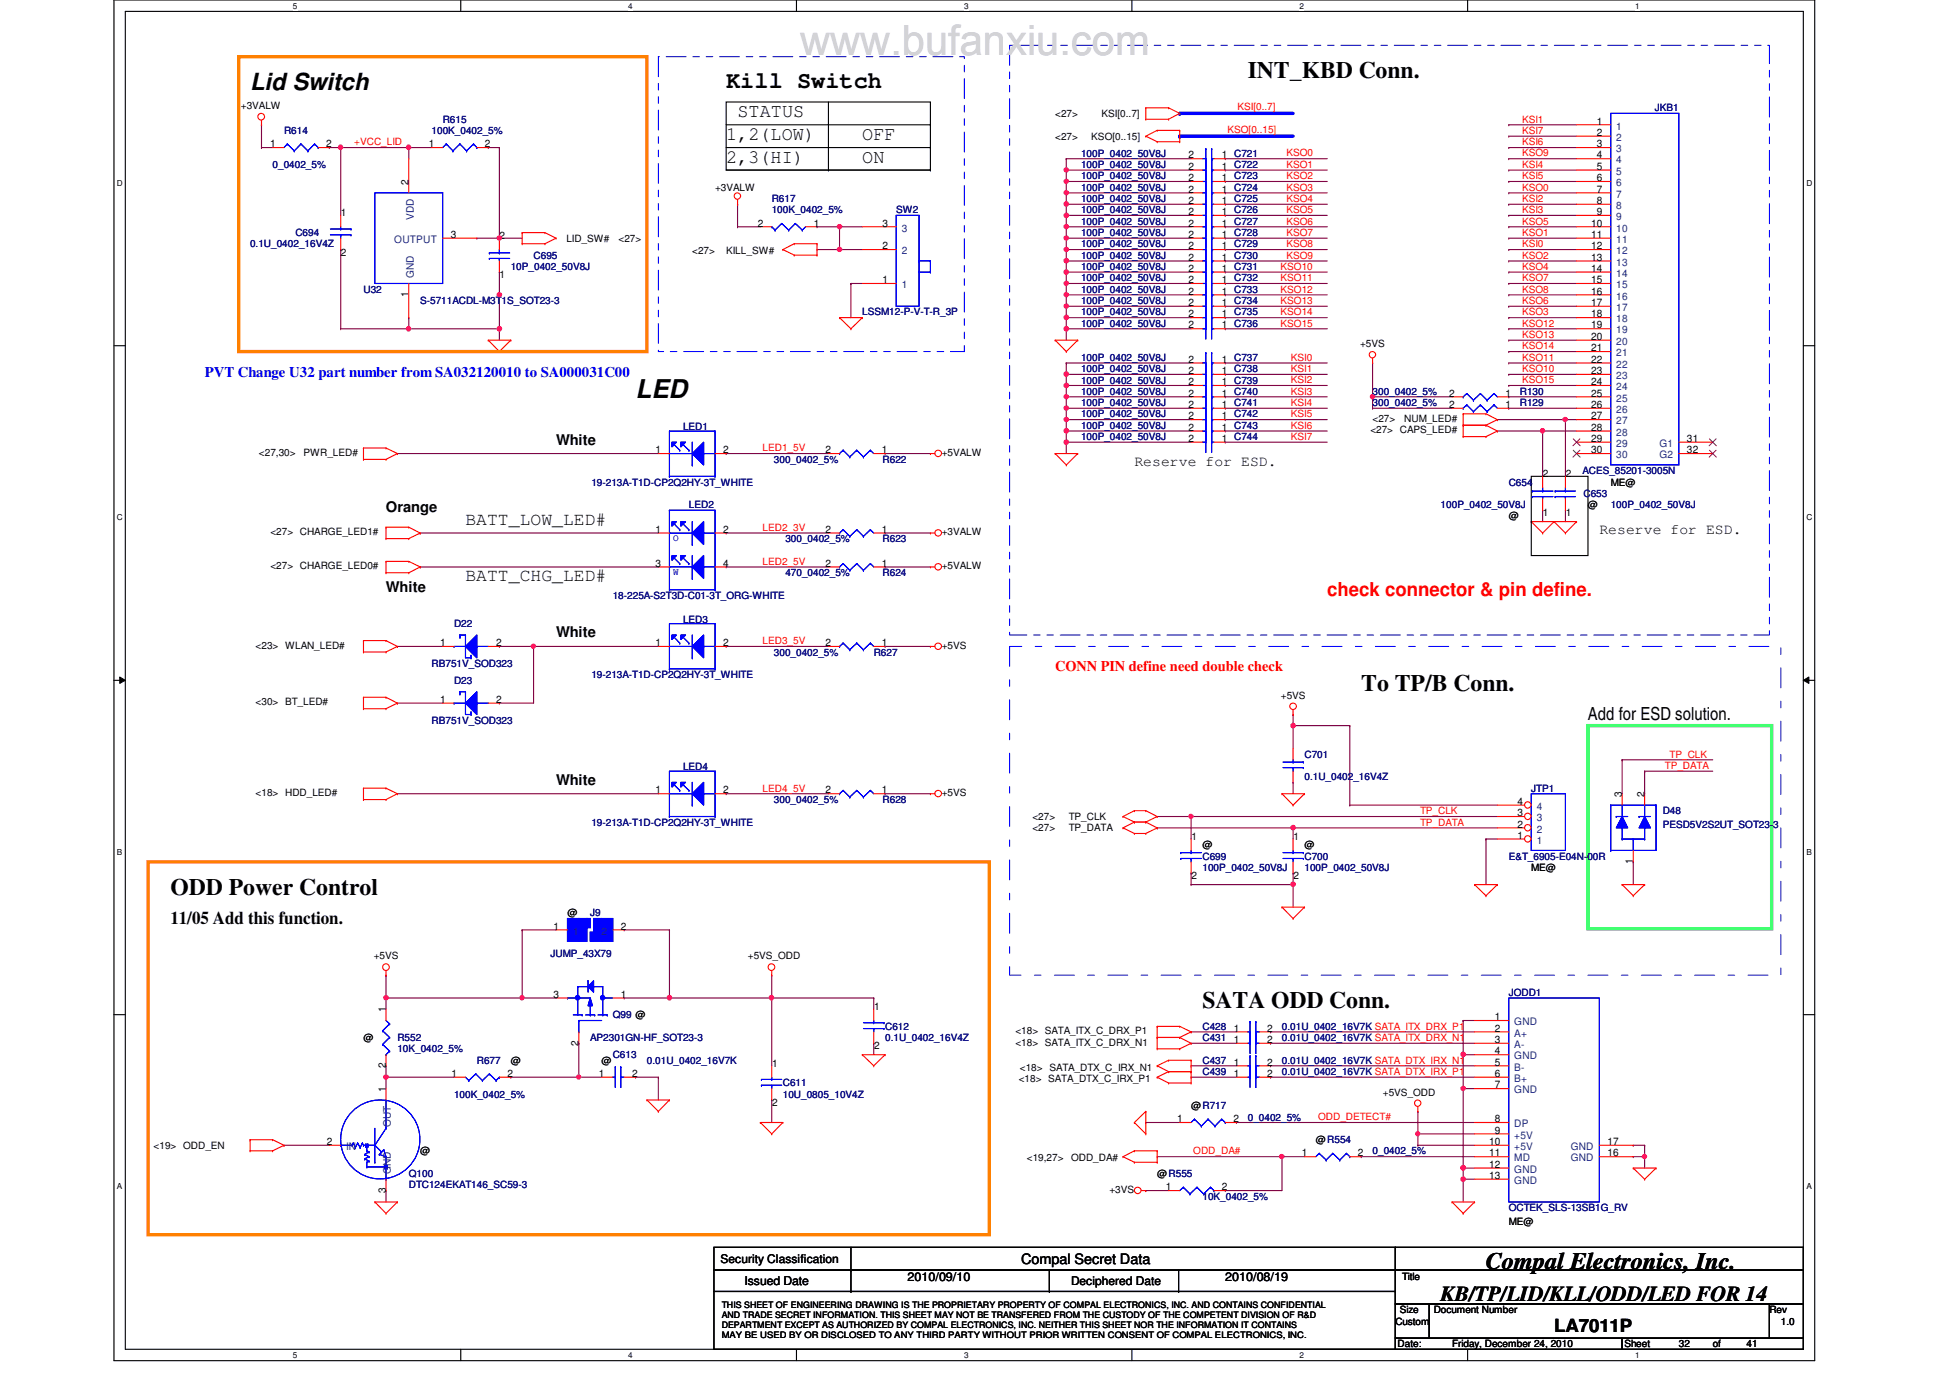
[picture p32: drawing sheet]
<svg xmlns="http://www.w3.org/2000/svg" width="297mm" height="210mm" viewBox="0 0 297 210" stroke-linecap="round" stroke-linejoin="round" font-family="sans-serif">
<defs><g id="words">
<text font-size="3.9" x="96.8" y="60.6">LED</text>
<g font-size="3.6">
<text x="190.1" y="11.9">INT_KBD Conn.</text>
<text x="38.1" y="13.7">Lid Switch</text>
<text x="110.6" y="13.4">Kill Switch</text>
<text x="207.3" y="105.2">To TP/B Conn.</text>
<text x="26" y="136.3">ODD Power Control</text>
<text x="183.2" y="153.6">SATA ODD Conn.</text>
<text x="226.4" y="193.3">Compal Electronics, Inc.</text>
</g>
<text font-size="3.3" x="219.5" y="198.1">KB/TP/LID/KLL/ODD/LED FOR 14</text>
<g font-size="2.9">
<text x="112.3" y="17.9">STATUS</text>
<text x="110.6" y="21.3">1,2(LOW)</text>
<text x="131.4" y="21.3">OFF</text>
<text x="110.6" y="24.8">2,3(HI)</text>
<text x="131.4" y="24.8">ON</text>
</g>
<text font-size="2.9" fill="#f00" x="202.2" y="90.8">check connector &amp; pin define.</text>
<g font-size="2.8">
<text x="70.9" y="79.9">BATT_LOW_LED#</text>
<text x="70.9" y="88.6">BATT_CHG_LED#</text>
<text x="241.9" y="109.7">Add for ESD solution.</text>
<text x="26" y="140.7">11/05 Add this function.</text>
<text x="236.7" y="202.9">LA7011P</text>
</g>
<text font-size="2.2" fill="#00f" x="31.2" y="57.4">PVT Change U32 part number from SA032120010 to SA000031C00</text>
<g font-size="2.2">
<text x="84.7" y="67.7">White</text>
<text x="172.8" y="70.9">Reserve for ESD.</text>
<text x="58.8" y="78.1">Orange</text>
<text x="243.6" y="81.3">Reserve for ESD.</text>
<text x="58.8" y="90.2">White</text>
<text x="84.7" y="97.1">White</text>
<text x="84.7" y="119.5">White</text>
<text x="155.5" y="192.5">Compal Secret Data</text>
</g>
<text font-size="2.2" fill="#f00" x="160.7" y="102.3">CONN PIN define need double check</text>
<g font-size="1.9">
<text x="113.4" y="195.7">Issued Date</text>
<text x="138.3" y="195.2">2010/09/10</text>
<text x="186.6" y="195.2">2010/08/19</text>
</g>
<g font-size="1.8">
<text x="109.8" y="192.4">Security Classification</text>
<text x="163.1" y="195.8">Deciphered Date</text>
</g>
<g font-size="1.6">
<text x="41.1" y="22.4">1</text>
<text x="49.7" y="22.4">2</text>
<text x="65.3" y="22.4">1</text>
<text x="73.9" y="22.4">2</text>
<text x="243.2" y="19">1</text>
<text x="243.2" y="20.7">2</text>
<text x="243.2" y="22.4">3</text>
<text x="62.2" y="28.2" transform="rotate(-90 62.2 28.2)">2</text>
<text x="181.1" y="24.1">2</text>
<text x="181.1" y="27.6">2</text>
<text x="181.1" y="25.9">2</text>
<text x="181.1" y="29.3">2</text>
<text x="186.1" y="24.1">1 C721</text>
<text x="186.1" y="27.6">1 C723</text>
<text x="186.1" y="25.9">1 C722</text>
<text x="186.1" y="29.3">1 C724</text>
<text x="243.2" y="24.1">4</text>
<text x="243.2" y="25.9">5</text>
<text x="243.2" y="27.6">6</text>
<text x="243.2" y="29.3">7</text>
<text x="51.9" y="33">1</text>
<text x="115.4" y="34.5">2</text>
<text x="123.9" y="34.5">1</text>
<text x="134.4" y="34.5">3</text>
<text x="181.1" y="34.5">2</text>
<text x="181.1" y="31.1">2</text>
<text x="181.1" y="32.8">2</text>
<text x="186.1" y="34.5">1 C727</text>
<text x="186.1" y="31.1">1 C725</text>
<text x="186.1" y="32.8">1 C726</text>
<text x="242.4" y="34.5">10</text>
<text x="243.2" y="31.1">8</text>
<text x="243.2" y="32.8">9</text>
<text x="51.9" y="38.9">2</text>
<text x="68.7" y="36.2">3</text>
<text x="76.1" y="36.4">2</text>
<text x="134.4" y="38">2</text>
<text x="181.1" y="36.2">2</text>
<text x="181.1" y="39.7">2</text>
<text x="181.1" y="38">2</text>
<text x="181.1" y="41.4">2</text>
<text x="186.1" y="36.2">1 C728</text>
<text x="186.1" y="39.7">1 C730</text>
<text x="186.1" y="38">1 C729</text>
<text x="186.1" y="41.4">1 C731</text>
<text x="242.4" y="36.2">11</text>
<text x="242.4" y="38">12</text>
<text x="242.4" y="39.7">13</text>
<text x="242.4" y="41.4">14</text>
<text x="62.2" y="45.3" transform="rotate(-90 62.2 45.3)">1</text>
<text x="76.1" y="42.4">1</text>
<text x="134.4" y="43.1">1</text>
<text x="181.1" y="43.1">2</text>
<text x="181.1" y="46.6">2</text>
<text x="181.1" y="44.9">2</text>
<text x="186.1" y="43.1">1 C732</text>
<text x="186.1" y="46.6">1 C734</text>
<text x="186.1" y="44.9">1 C733</text>
<text x="242.4" y="43.1">15</text>
<text x="242.4" y="44.9">16</text>
<text x="242.4" y="46.6">17</text>
<text x="181.1" y="48.3">2</text>
<text x="181.1" y="50">2</text>
<text x="186.1" y="48.3">1 C735</text>
<text x="186.1" y="50">1 C736</text>
<text x="242.4" y="48.3">18</text>
<text x="242.4" y="50">19</text>
<text x="242.4" y="51.8">20</text>
<text x="242.4" y="53.5">21</text>
<text x="181.1" y="55.2">2</text>
<text x="181.1" y="58.7">2</text>
<text x="181.1" y="57">2</text>
<text x="186.1" y="55.2">1 C737</text>
<text x="186.1" y="58.7">1 C739</text>
<text x="186.1" y="57">1 C738</text>
<text x="242.4" y="55.2">22</text>
<text x="242.4" y="57">23</text>
<text x="242.4" y="58.7">24</text>
<text x="181.1" y="65.6">2</text>
<text x="181.1" y="60.4">2</text>
<text x="181.1" y="62.1">2</text>
<text x="181.1" y="63.9">2</text>
<text x="186.1" y="65.6">1 C743</text>
<text x="186.1" y="60.4">1 C740</text>
<text x="186.1" y="62.1">1 C741</text>
<text x="186.1" y="63.9">1 C742</text>
<text x="220.8" y="62.1">2</text>
<text x="220.8" y="60.4">2</text>
<text x="229.3" y="62.1">1</text>
<text x="229.3" y="60.4">1</text>
<text x="242.4" y="60.4">25</text>
<text x="242.4" y="62.1">26</text>
<text x="242.4" y="63.9">27</text>
<text x="242.4" y="65.6">28</text>
<text x="99.9" y="69">1</text>
<text x="110.1" y="69">2</text>
<text x="125.8" y="69">2</text>
<text x="134.3" y="69">1</text>
<text x="181.1" y="67.3">2</text>
<text x="186.1" y="67.3">1 C744</text>
<text x="242.4" y="67.3">29</text>
<text x="242.4" y="69">30</text>
<text x="257" y="67.3">31</text>
<text x="257" y="69">32</text>
<text x="235" y="72.7">2</text>
<text x="238.5" y="72.7">2</text>
<text x="99.9" y="81.2">1</text>
<text x="110.1" y="81.2">2</text>
<text x="125.8" y="81.2">2</text>
<text x="134.3" y="81.2">1</text>
<text x="235" y="78.7">1</text>
<text x="238.5" y="78.7">1</text>
<text x="99.9" y="86.3">3</text>
<text x="110.1" y="86.3">4</text>
<text x="125.8" y="86.3">2</text>
<text x="134.3" y="86.3">1</text>
<text x="67.1" y="98.4">1</text>
<text x="75.6" y="98.4">2</text>
<text x="99.9" y="98.4">1</text>
<text x="110.1" y="98.4">2</text>
<text x="125.8" y="98.4">2</text>
<text x="134.3" y="98.4">1</text>
<text x="67.1" y="107.1">1</text>
<text x="75.6" y="107.1">2</text>
<text x="99.9" y="120.9">1</text>
<text x="110.1" y="120.9">2</text>
<text x="125.8" y="120.9">2</text>
<text x="134.3" y="120.9">1</text>
<text x="231.1" y="124.3">3</text>
<text x="231.1" y="122.6">4</text>
<text x="247.1" y="121.4" transform="rotate(-90 247.1 121.4)">3</text>
<text x="250.5" y="121.4" transform="rotate(-90 250.5 121.4)">2</text>
<text x="181.5" y="128">1</text>
<text x="197" y="128">1</text>
<text x="231.1" y="127.8">1</text>
<text x="231.1" y="126.1">2</text>
<text x="248.7" y="131.6" transform="rotate(-90 248.7 131.6)">1</text>
<text x="181.5" y="133.9">2</text>
<text x="197" y="133.9">2</text>
<text x="84.3" y="141.6">1</text>
<text x="94.6" y="141.6">2</text>
<text x="58.8" y="154.2" transform="rotate(-90 58.8 154.2)">1</text>
<text x="84.3" y="152">3</text>
<text x="94.6" y="152">1</text>
<text x="133.1" y="153.9">1</text>
<text x="227.7" y="155.4">1</text>
<text x="88.1" y="159.3" transform="rotate(-90 88.1 159.3)">2</text>
<text x="133.1" y="159.9">2</text>
<text x="188" y="157.1">1</text>
<text x="188" y="158.9">1</text>
<text x="193" y="157.1">2</text>
<text x="193" y="158.9">2</text>
<text x="227.7" y="157.1">2</text>
<text x="227.7" y="158.9">3</text>
<text x="227.7" y="160.6">4</text>
<text x="58.8" y="166.3" transform="rotate(-90 58.8 166.3)">1</text>
<text x="58.8" y="162.7" transform="rotate(-90 58.8 162.7)">2</text>
<text x="68.8" y="164">1</text>
<text x="77.3" y="164">2</text>
<text x="91.2" y="164">1</text>
<text x="96.3" y="164">2</text>
<text x="117.6" y="162.5">1</text>
<text x="188" y="164">1</text>
<text x="188" y="162.3">1</text>
<text x="193" y="164">2</text>
<text x="193" y="162.3">2</text>
<text x="227.7" y="162.3">5</text>
<text x="227.7" y="164">6</text>
<text x="227.7" y="165.8">7</text>
<text x="117.6" y="168.5">2</text>
<text x="179.3" y="170.9">1</text>
<text x="187.9" y="170.9">2</text>
<text x="227.7" y="170.9">8</text>
<text x="227.7" y="172.7">9</text>
<text x="49.8" y="174.4">2</text>
<text x="198.3" y="176.1">1</text>
<text x="206.8" y="176.1">2</text>
<text x="226.8" y="174.4">10</text>
<text x="226.8" y="176.1">11</text>
<text x="226.8" y="177.9">12</text>
<text x="226.8" y="179.6">13</text>
<text x="244.9" y="174.4">17</text>
<text x="244.9" y="176.1">16</text>
<text x="58.8" y="181.7" transform="rotate(-90 58.8 181.7)">3</text>
<text x="177.6" y="181.3">1</text>
<text x="186.1" y="181.3">2</text>
</g>
<g font-size="1.6" fill="#004080">
<text x="246.2" y="19.7">1</text>
<text x="246.2" y="21.5">2</text>
<text x="246.2" y="23.2">3</text>
<text x="246.2" y="24.9">4</text>
<text x="246.2" y="26.6">5</text>
<text x="246.2" y="28.4">6</text>
<text x="63" y="33.4" transform="rotate(-90 63 33.4)">VDD</text>
<text x="137.4" y="35.3">3</text>
<text x="246.2" y="30.1">7</text>
<text x="246.2" y="31.8">8</text>
<text x="246.2" y="33.5">9</text>
<text x="246.2" y="35.3">10</text>
<text x="60.1" y="37">OUTPUT</text>
<text x="137.4" y="38.7">2</text>
<text x="246.2" y="37">11</text>
<text x="246.2" y="38.7">12</text>
<text x="246.2" y="40.5">13</text>
<text x="63" y="42.3" transform="rotate(-90 63 42.3)">GND</text>
<text x="137.4" y="43.9">1</text>
<text x="246.2" y="42.2">14</text>
<text x="246.2" y="43.9">15</text>
<text x="246.2" y="45.6">16</text>
<text x="246.2" y="47.4">17</text>
<text x="246.2" y="49.1">18</text>
<text x="246.2" y="50.8">19</text>
<text x="246.2" y="52.5">20</text>
<text x="246.2" y="54.3">21</text>
<text x="246.2" y="56">22</text>
<text x="246.2" y="57.7">23</text>
<text x="246.2" y="59.4">24</text>
<text x="246.2" y="61.2">25</text>
<text x="246.2" y="62.9">26</text>
<text x="246.2" y="64.6">27</text>
<text x="246.2" y="66.4">28</text>
<text x="246.2" y="68.1">29</text>
<text x="246.2" y="69.8">30</text>
<text x="252.8" y="68.1">G1</text>
<text x="252.8" y="69.8">G2</text>
<text x="234.1" y="125.1">3</text>
<text x="234.1" y="123.4">4</text>
<text x="234.1" y="128.5">1</text>
<text x="234.1" y="126.8">2</text>
<text x="87.3" y="142.4">1</text>
<text x="91.6" y="142.4">2</text>
<text x="230.7" y="156.2">GND</text>
<text x="230.7" y="157.9">A+</text>
<text x="230.7" y="159.6">A-</text>
<text x="230.7" y="161.4">GND</text>
<text x="230.7" y="163.1">B-</text>
<text x="230.7" y="164.8">B+</text>
<text x="230.7" y="166.5">GND</text>
<text x="59.6" y="171.6" transform="rotate(-90 59.6 171.6)">OUT</text>
<text x="230.7" y="171.7">DP</text>
<text x="230.7" y="173.4">+5V</text>
<text x="52.7" y="175.2">IN</text>
<text x="59.6" y="178.8" transform="rotate(-90 59.6 178.8)">GND</text>
<text x="230.7" y="175.2">+5V</text>
<text x="230.7" y="176.9">MD</text>
<text x="230.7" y="178.6">GND</text>
<text x="239.3" y="175.2">GND</text>
<text x="239.3" y="176.9">GND</text>
<text x="230.7" y="180.3">GND</text>
</g>
<g font-size="1.5">
<text x="36.7" y="16.6">+3VALW</text>
<text x="160.7" y="17.8">&lt;27&gt;</text>
<text x="167.8" y="17.8">KSI[0..7]</text>
<text x="160.7" y="21.3">&lt;27&gt;</text>
<text x="166.2" y="21.3">KSO[0..15]</text>
<text x="108.9" y="29">+3VALW</text>
<text x="86.3" y="36.8">LID_SW#</text>
<text x="94.2" y="36.8">&lt;27&gt;</text>
<text x="105.4" y="38.7">&lt;27&gt;</text>
<text x="110.6" y="38.7">KILL_SW#</text>
<text x="207.2" y="52.9">+5VS</text>
<text x="208.7" y="66">&lt;27&gt; CAPS_LED#</text>
<text x="209.1" y="64.3">&lt;27&gt;</text>
<text x="213.9" y="64.3">NUM_LED#</text>
<text x="39.5" y="69.5">&lt;27,30&gt;</text>
<text x="46.2" y="69.5">PWR_LED#</text>
<text x="143.5" y="69.5">+5VALW</text>
<text x="241.9" y="77.4">@</text>
<text x="245.4" y="74">ME@</text>
<text x="41.2" y="81.5">&lt;27&gt; CHARGE_LED1#</text>
<text x="143.5" y="81.5">+3VALW</text>
<text x="229.8" y="79.1">@</text>
<text x="41.2" y="86.7">&lt;27&gt; CHARGE_LED0#</text>
<text x="143.5" y="86.7">+5VALW</text>
<text x="38.9" y="98.8">&lt;23&gt; WLAN_LED#</text>
<text x="143.5" y="98.8">+5VS</text>
<text x="38.9" y="107.4">&lt;30&gt; BT_LED#</text>
<text x="195.1" y="106.4">+5VS</text>
<text x="38.9" y="121.3">&lt;18&gt; HDD_LED#</text>
<text x="143.5" y="121.3">+5VS</text>
<text x="157.3" y="124.9">&lt;27&gt;</text>
<text x="162.8" y="124.9">TP_CLK</text>
<text x="157.3" y="126.6">&lt;27&gt;</text>
<text x="162.8" y="126.6">TP_DATA</text>
<text x="183.2" y="129.2">@</text>
<text x="198.7" y="129.2">@</text>
<text x="233.3" y="132.7">ME@</text>
<text x="86.4" y="139.6">@</text>
<text x="56.9" y="146.1">+5VS</text>
<text x="113.9" y="146.1">+5VS_ODD</text>
<text x="55.4" y="158.6">@</text>
<text x="154.7" y="157.6">&lt;18&gt; SATA_ITX_C_DRX_P1</text>
<text x="154.7" y="159.3">&lt;18&gt; SATA_ITX_C_DRX_N1</text>
<text x="77.8" y="162.1">@</text>
<text x="91.6" y="162.1">@</text>
<text x="155.2" y="164.8">&lt;18&gt; SATA_DTX_C_IRX_P1</text>
<text x="155.4" y="163.1">&lt;18&gt; SATA_DTX_C_IRX_N1</text>
<text x="210.6" y="166.9">+5VS_ODD</text>
<text x="181.4" y="169">@R717</text>
<text x="23.4" y="175">&lt;19&gt; ODD_EN</text>
<text x="64" y="175.9">@</text>
<text x="156.4" y="176.9">&lt;19,27&gt;</text>
<text x="163.1" y="176.9">ODD_DA#</text>
<text x="176.3" y="179.3">@R555</text>
<text x="200.4" y="174.1">@R554</text>
<text x="169" y="181.7">+3VS</text>
<text x="229.8" y="186.6">ME@</text>
<text x="213.6" y="195">Title</text>
<text x="212.6" y="201.8">Custom</text>
<text x="213.2" y="200">Size</text>
<text x="218.4" y="200">Document Number</text>
<text x="269.5" y="200">Rev</text>
<text x="271.3" y="201.8">1.0</text>
<text x="212.9" y="205.2">Date:</text>
<text x="221.2" y="205.2">Friday, December 24, 2010</text>
<text x="247.4" y="205.2">Sheet</text>
<text x="255.7" y="205.2">32</text>
<text x="260.9" y="205.2">of</text>
<text x="266.1" y="205.2">41</text>
</g>
<g font-size="1.5" fill="#f00">
<text x="188.5" y="16.8">KSI[0..7]</text>
<text x="54" y="22.1">+VCC_LID</text>
<text x="187" y="20.2">KSO[0..15]</text>
<text x="196" y="23.8">KSO0</text>
<text x="231.9" y="23.8">KSO9</text>
<text x="231.9" y="22.1">KSI6</text>
<text x="231.9" y="20.4">KSI7</text>
<text x="231.9" y="18.7">KSI1</text>
<text x="196" y="27.3">KSO2</text>
<text x="196" y="25.6">KSO1</text>
<text x="196" y="29">KSO3</text>
<text x="231.9" y="29">KSO0</text>
<text x="231.9" y="27.3">KSI5</text>
<text x="231.9" y="25.6">KSI4</text>
<text x="196" y="32.5">KSO5</text>
<text x="196" y="30.8">KSO4</text>
<text x="196" y="34.2">KSO6</text>
<text x="196" y="35.9">KSO7</text>
<text x="231.9" y="35.9">KSO1</text>
<text x="231.9" y="34.2">KSO5</text>
<text x="231.9" y="32.5">KSI3</text>
<text x="231.9" y="30.8">KSI2</text>
<text x="195.1" y="41.1">KSO10</text>
<text x="196" y="37.7">KSO8</text>
<text x="196" y="39.4">KSO9</text>
<text x="231.9" y="41.1">KSO4</text>
<text x="231.9" y="39.4">KSO2</text>
<text x="231.9" y="37.7">KSI0</text>
<text x="195.1" y="42.8">KSO11</text>
<text x="195.1" y="44.6">KSO12</text>
<text x="195.1" y="46.3">KSO13</text>
<text x="231.9" y="46.3">KSO6</text>
<text x="231.9" y="44.6">KSO8</text>
<text x="231.9" y="42.8">KSO7</text>
<text x="195.1" y="48">KSO14</text>
<text x="195.1" y="49.7">KSO15</text>
<text x="231.9" y="53.2">KSO14</text>
<text x="231.9" y="51.5">KSO13</text>
<text x="231.9" y="49.7">KSO12</text>
<text x="231.9" y="48">KSO3</text>
<text x="196.6" y="58.4">KSI2</text>
<text x="196.6" y="54.9">KSI0</text>
<text x="196.6" y="56.7">KSI1</text>
<text x="231.9" y="58.4">KSO15</text>
<text x="231.9" y="56.7">KSO10</text>
<text x="231.9" y="54.9">KSO11</text>
<text x="196.6" y="60.1">KSI3</text>
<text x="196.6" y="61.8">KSI4</text>
<text x="196.6" y="63.6">KSI5</text>
<text x="196.6" y="65.3">KSI6</text>
<text x="116.2" y="68.7">LED1_5V</text>
<text x="196.6" y="67">KSI7</text>
<text x="116.2" y="80.9">LED2_3V</text>
<text x="116.2" y="86">LED2_5V</text>
<text x="116.2" y="98.1">LED3_5V</text>
<text x="253.6" y="117.1">TP_DATA</text>
<text x="254.3" y="115.4">TP_CLK</text>
<text x="116.2" y="120.6">LED4_5V</text>
<text x="216.3" y="125.8">TP_DATA</text>
<text x="216.3" y="124">TP_CLK</text>
<text x="200.8" y="170.6">ODD_DETECT#</text>
<text x="181.8" y="175.9">ODD_DA#</text>
</g>
<g font-size="1.5" fill="#000080">
<text x="252.1" y="16.9">JKB1</text>
<text x="43.3" y="20.4">R614</text>
<text x="65.7" y="20.4">100K_0402_5%</text>
<text x="67.4" y="18.7">R615</text>
<text x="164.7" y="23.9">100P_0402_50V8J</text>
<text x="41.5" y="25.6">0_0402_5%</text>
<text x="164.7" y="27.3">100P_0402_50V8J</text>
<text x="164.7" y="25.6">100P_0402_50V8J</text>
<text x="164.7" y="29">100P_0402_50V8J</text>
<text x="45" y="35.9">C694</text>
<text x="117.6" y="30.8">R617</text>
<text x="117.6" y="32.5">100K_0402_5%</text>
<text x="136.5" y="32.5">SW2</text>
<text x="164.7" y="34.2">100P_0402_50V8J</text>
<text x="164.7" y="35.9">100P_0402_50V8J</text>
<text x="164.7" y="30.8">100P_0402_50V8J</text>
<text x="164.7" y="32.5">100P_0402_50V8J</text>
<text x="38.1" y="37.7">0.1U_0402_16V4Z</text>
<text x="77.8" y="41.1">10P_0402_50V8J</text>
<text x="81.3" y="39.4">C695</text>
<text x="164.7" y="39.4">100P_0402_50V8J</text>
<text x="164.7" y="37.7">100P_0402_50V8J</text>
<text x="164.7" y="41.1">100P_0402_50V8J</text>
<text x="55.4" y="44.6">U32</text>
<text x="64" y="46.3">S-5711ACDL-M3T1S_SOT23-3</text>
<text x="164.7" y="42.8">100P_0402_50V8J</text>
<text x="164.7" y="46.3">100P_0402_50V8J</text>
<text x="164.7" y="44.6">100P_0402_50V8J</text>
<text x="131.4" y="48">LSSM12-P-V-T-R_3P</text>
<text x="164.7" y="48">100P_0402_50V8J</text>
<text x="164.7" y="49.8">100P_0402_50V8J</text>
<text x="164.7" y="54.9">100P_0402_50V8J</text>
<text x="164.7" y="58.4">100P_0402_50V8J</text>
<text x="164.7" y="56.7">100P_0402_50V8J</text>
<text x="104.1" y="65.5">LED1</text>
<text x="164.7" y="65.3">100P_0402_50V8J</text>
<text x="164.7" y="60.1">100P_0402_50V8J</text>
<text x="164.7" y="61.8">100P_0402_50V8J</text>
<text x="164.7" y="63.6">100P_0402_50V8J</text>
<text x="209.1" y="61.8">300_0402_5%</text>
<text x="209.1" y="60.1">300_0402_5%</text>
<text x="231.5" y="61.8">R129</text>
<text x="231.5" y="60.1">R130</text>
<text x="117.9" y="70.5">300_0402_5%</text>
<text x="134.4" y="70.5">R622</text>
<text x="164.7" y="67.1">100P_0402_50V8J</text>
<text x="90.1" y="74">19-213A-T1D-CP2Q2HY-3T_WHITE</text>
<text x="104.9" y="77.4">LED2</text>
<text x="219.5" y="77.4">100P_0402_50V8J</text>
<text x="229.8" y="74">C654</text>
<text x="241" y="72.2">ACES_85201-3005N</text>
<text x="241.2" y="75.7">C653</text>
<text x="245.4" y="77.4">100P_0402_50V8J</text>
<text x="119.6" y="82.6">300_0402_5%</text>
<text x="134.4" y="82.6">R623</text>
<text x="119.6" y="87.8">470_0402_5%</text>
<text x="134.4" y="87.8">R624</text>
<text x="69.2" y="95.5">D22</text>
<text x="93.3" y="91.2">18-225A-S2T3D-C01-3T_ORG-WHITE</text>
<text x="104.1" y="94.8">LED3</text>
<text x="65.7" y="101.6">RB751V_SOD323</text>
<text x="117.9" y="99.9">300_0402_5%</text>
<text x="133.1" y="99.9">R627</text>
<text x="69.2" y="104.2">D23</text>
<text x="90.1" y="103.3">19-213A-T1D-CP2Q2HY-3T_WHITE</text>
<text x="65.7" y="110.2">RB751V_SOD323</text>
<text x="104.1" y="117.3">LED4</text>
<text x="198.7" y="115.4">C701</text>
<text x="198.7" y="118.9">0.1U_0402_16V4Z</text>
<text x="90.1" y="125.8">19-213A-T1D-CP2Q2HY-3T_WHITE</text>
<text x="117.9" y="122.3">300_0402_5%</text>
<text x="134.4" y="122.3">R628</text>
<text x="233.3" y="120.6">JTP1</text>
<text x="253.3" y="124">D48</text>
<text x="183.2" y="130.9">C699</text>
<text x="198.7" y="130.9">C700</text>
<text x="229.8" y="130.9">E&amp;T_6905-E04N-00R</text>
<text x="253.3" y="126.1">PESD5V2S2UT_SOT23-3</text>
<text x="183.2" y="132.7">100P_0402_50V8J</text>
<text x="198.7" y="132.7">100P_0402_50V8J</text>
<text x="89.9" y="139.6">J9</text>
<text x="83.9" y="145.8">JUMP_43X79</text>
<text x="93.3" y="155.1">Q99 @</text>
<text x="229.8" y="151.7">JODD1</text>
<text x="60.5" y="158.6">R552</text>
<text x="60.5" y="160.3">10K_0402_5%</text>
<text x="89.9" y="158.6">AP2301GN-HF_SOT23-3</text>
<text x="93.3" y="161.2">C613</text>
<text x="134.8" y="156.8">C612</text>
<text x="134.8" y="158.6">0.1U_0402_16V4Z</text>
<text x="183.2" y="156.8">C428</text>
<text x="183.2" y="158.6">C431</text>
<text x="195.3" y="156.8">0.01U_0402_16V7K SATA_ITX_DRX_P1</text>
<text x="195.3" y="158.6">0.01U_0402_16V7K SATA_ITX_DRX_N1</text>
<text x="69.2" y="167.2">100K_0402_5%</text>
<text x="72.6" y="162.1">R677</text>
<text x="98.5" y="162.1">0.01U_0402_16V7K</text>
<text x="119.2" y="165.5">C611</text>
<text x="119.2" y="167.2">10U_0805_10V4Z</text>
<text x="183.2" y="163.7">C439</text>
<text x="183.2" y="162.1">C437</text>
<text x="195.3" y="163.7">0.01U_0402_16V7K SATA_DTX_IRX_P1</text>
<text x="195.3" y="162.1">0.01U_0402_16V7K SATA_DTX_IRX_N1</text>
<text x="190.1" y="170.7">0_0402_5%</text>
<text x="62.3" y="179.3">Q100</text>
<text x="209.1" y="175.9">0_0402_5%</text>
<text x="62.3" y="181">DTC124EKAT146_SC59-3</text>
<text x="183.2" y="182.8">10K_0402_5%</text>
<text x="229.8" y="184.5">OCTEK_SLS-13SB1G_RV</text>
</g>
<g font-size="1.5" fill="#00f">
<text x="102.5" y="82.4">O</text>
<text x="102.5" y="87.6">W</text>
</g>
<g font-size="1.4">
<text x="109.9" y="199.2">THIS SHEET OF ENGINEERING DRAWING IS THE PROPRIETARY PROPERTY OF COMPAL ELECTRONICS, INC. AND CONTAINS CONFIDENTIAL</text>
<text x="109.9" y="200.7">AND TRADE SECRET INFORMATION. THIS SHEET MAY NOT BE TRANSFERED FROM THE CUSTODY OF THE COMPETENT DIVISION OF R&amp;D</text>
<text x="109.9" y="202.3">DEPARTMENT EXCEPT AS AUTHORIZED BY COMPAL ELECTRONICS, INC. NEITHER THIS SHEET NOR THE INFORMATION IT CONTAINS</text>
<text x="109.9" y="203.9">MAY BE USED BY OR DISCLOSED TO ANY THIRD PARTY WITHOUT PRIOR WRITTEN CONSENT OF COMPAL ELECTRONICS, INC.</text>
</g>
<g font-size="1.3">
<text x="44.6" y="1.4">5</text>
<text x="95.7" y="1.4">4</text>
<text x="146.9" y="1.4">3</text>
<text x="197.9" y="1.4">2</text>
<text x="249.1" y="1.4">1</text>
<text x="17.8" y="28.3">D</text>
<text x="275.2" y="28.3">D</text>
<text x="17.8" y="79.2">C</text>
<text x="275.2" y="79.2">C</text>
<text x="17.8" y="130.2">B</text>
<text x="275.2" y="130.2">B</text>
<text x="17.8" y="181.1">A</text>
<text x="275.2" y="181.1">A</text>
<text x="44.6" y="206.9">5</text>
<text x="95.7" y="206.9">4</text>
<text x="146.9" y="206.9">3</text>
<text x="197.9" y="206.9">2</text>
<text x="249.1" y="206.9">1</text>
</g>
</g></defs>
<path d="M17.4 0h259v207.3h-259zM19.1 1.7h255.6v203.8h-255.6z" fill="none" stroke="#000" stroke-width=".17"/>
<g fill="#fff">
<path d="M44.6 .2h.7v1.4h-.7z"/>
<path d="M44.6 205.7h.7v1.4h-.7z"/>
</g>
<path d="M70.2 0v1.7M70.2 205.5v1.8" fill="none" stroke="#000" stroke-width=".17"/>
<g fill="#fff">
<path d="M95.7 .2h.7v1.4h-.7z"/>
<path d="M95.7 205.7h.7v1.4h-.7z"/>
</g>
<path d="M121.3 0v1.7M121.3 205.5v1.8" fill="none" stroke="#000" stroke-width=".17"/>
<g fill="#fff">
<path d="M146.9 .2h.6v1.4h-.6z"/>
<path d="M146.9 205.7h.6v1.4h-.6z"/>
</g>
<path d="M172.4 0v1.7M172.4 205.5v1.8" fill="none" stroke="#000" stroke-width=".17"/>
<g fill="#fff">
<path d="M197.9 .2h.7v1.4h-.7z"/>
<path d="M197.9 205.7h.7v1.4h-.7z"/>
</g>
<path d="M223.6 0v1.7M223.6 205.5v1.8" fill="none" stroke="#000" stroke-width=".17"/>
<g fill="#fff">
<path d="M249.1 .2h.7v1.4h-.7z"/>
<path d="M249.1 205.7h.7v1.4h-.7z"/>
<path d="M17.8 27.2h.9v1.4h-.9z"/>
<path d="M275.2 27.2h.9v1.4h-.9z"/>
<path d="M17.8 78.1h.9v1.4h-.9z"/>
<path d="M275.2 78.1h.9v1.4h-.9z"/>
</g>
<path d="M17.4 52.7h1.7M274.7 52.7h1.7" fill="none" stroke="#000" stroke-width=".17"/>
<g fill="#fff">
<path d="M17.8 129.1h.8v1.4h-.8z"/>
<path d="M275.2 129.1h.8v1.4h-.8z"/>
</g>
<path d="M17.4 103.6h1.7M274.7 103.6h1.7" fill="none" stroke="#000" stroke-width=".17"/>
<path d="M18.2 103.1l.9 .5-.9 .5zM274.7 103.6l.8-.5v1z" fill="#000"/>
<path d="M18.2 103.1l.9 .5-.9 .5zM274.7 103.6l.8-.5v1z" fill="none" stroke="#000" stroke-width=".15"/>
<g fill="#fff">
<path d="M17.8 180h.8v1.4h-.8z"/>
<path d="M275.2 180h.8v1.4h-.8z"/>
</g>
<path d="M17.4 154.6h1.7M274.7 154.6h1.7" fill="none" stroke="#000" stroke-width=".17"/>
<path d="M81.3 98.5h.1M81.3 98.5h19" fill="none" stroke="#800040" stroke-width=".17"/>
<circle cx="81.3" cy="98.4" r=".32" fill="#f0f"/>
<circle cx="81.3" cy="98.4" r=".32" fill="none" stroke="#f0f" stroke-width=".17"/>
<path d="M62.3 50.1h.1M62.3 50.1h13.8M76.1 50.1h.1M76.1 50.1v1.7" fill="none" stroke="#800040" stroke-width=".17"/>
<circle cx="76.1" cy="50.1" r=".34" fill="#f0f"/>
<circle cx="76.1" cy="50.1" r=".34" fill="none" stroke="#f0f" stroke-width=".17"/>
<circle cx="62.2" cy="50.1" r=".33" fill="#f0f"/>
<circle cx="62.2" cy="50.1" r=".33" fill="none" stroke="#f0f" stroke-width=".17"/>
<path d="M50.2 22.5h.1M50.2 22.5h1.7M51.9 38h.1M51.9 22.5h.1M51.9 22.5v10.3M51.9 38v12.1" fill="none" stroke="#800040" stroke-width=".17"/>
<circle cx="51.9" cy="22.4" r=".33" fill="#f0f"/>
<circle cx="51.9" cy="22.4" r=".33" fill="none" stroke="#f0f" stroke-width=".17"/>
<path d="M62.3 22.5h.1M62.3 22.5h3.4M74.4 22.5h.1M74.4 22.5h1.7M76.1 44.9h.1M76.1 44.9v5.2" fill="none" stroke="#800040" stroke-width=".17"/>
<circle cx="76.1" cy="44.9" r=".33" fill="#f0f"/>
<circle cx="76.1" cy="44.9" r=".33" fill="none" stroke="#f0f" stroke-width=".17"/>
<path d="M62.3 22.5h.1M62.3 22.5v1.7M76.1 36.3h.1M76.1 36.3h3.4" fill="none" stroke="#800040" stroke-width=".17"/>
<circle cx="62.2" cy="22.4" r=".33" fill="#f0f"/>
<circle cx="62.2" cy="22.4" r=".33" fill="none" stroke="#f0f" stroke-width=".17"/>
<path d="M127.9 38h.1M127.9 38h3.5M129.6 43.2h.1M129.6 43.2h1.8M129.6 43.2v5.2" fill="none" stroke="#800040" stroke-width=".17"/>
<circle cx="127.9" cy="38" r=".33" fill="#f0f"/>
<circle cx="127.9" cy="38" r=".33" fill="none" stroke="#f0f" stroke-width=".17"/>
<path d="M112.3 31.1h.1M112.3 34.5h.1M112.3 31.1v3.4M112.3 34.5h3.5M124.5 34.5h.1M124.5 34.5h3.4M127.9 34.5h.1M127.9 34.5v3.5" fill="none" stroke="#800040" stroke-width=".17"/>
<circle cx="127.9" cy="34.5" r=".33" fill="#f0f"/>
<circle cx="127.9" cy="34.5" r=".33" fill="none" stroke="#f0f" stroke-width=".17"/>
<g fill="none" stroke="#800040" stroke-width=".17">
<path d="M39.8 19h.1M39.8 19v3.5M39.8 22.5h.1M39.8 22.5h1.7M124.5 38h.1M124.5 38h3.4M127.9 34.5h.1M127.9 34.5h3.5M60.5 69.1h.1M60.5 69.1h39.8M110.6 69.1h.1M110.6 69.1h15.6"/>
<path d="M134.8 69.1h.1M134.8 69.1h6.9M60.5 98.5h.1M60.5 98.5h6.9M64 86.4h.1M64 81.2h.1M64 86.4h36.3M64 81.2h36.3M76.1 98.5h.1M76.1 98.5h5.2M81.3 98.5h.1M81.3 98.5v8.6h-5.2"/>
<path d="M110.6 98.5h.1M110.6 86.4h.1M110.6 81.2h.1M110.6 98.5h15.6M110.6 86.4h15.6M110.6 81.2h15.6M134.8 98.5h.1M134.8 81.2h.1M134.8 86.4h.1M134.8 98.5h6.9M134.8 86.4h6.9M134.8 81.2h6.9"/>
<path d="M60.5 107.1h.1M60.5 107.1h6.9M76.1 107.1h.1M60.5 120.9h.1M60.5 120.9h39.8M110.6 120.9h.1M110.6 120.9h15.6M134.8 120.9h.1M134.8 120.9h6.9"/>
</g>
<path d="M179.7 20.7h17.3" fill="none" stroke="#00f" stroke-width=".51"/>
<circle cx="179.7" cy="20.7" r=".25" fill="#00f"/>
<path d="M179.7 17.3h17.3" fill="none" stroke="#00f" stroke-width=".51"/>
<circle cx="179.7" cy="17.3" r=".25" fill="#00f"/>
<path d="M51.9 22.5h.1M51.9 22.5h10.4M162.4 32.8h.1M162.4 32.8h19M186.6 32.8h.1M186.6 32.8h15.6" fill="none" stroke="#800040" stroke-width=".17"/>
<circle cx="162.4" cy="32.8" r=".34" fill="#f0f"/>
<circle cx="162.4" cy="32.8" r=".34" fill="none" stroke="#f0f" stroke-width=".17"/>
<path d="M162.4 27.6h.1M162.4 27.6h19" fill="none" stroke="#800040" stroke-width=".17"/>
<circle cx="162.4" cy="27.6" r=".33" fill="#f0f"/>
<circle cx="162.4" cy="27.6" r=".33" fill="none" stroke="#f0f" stroke-width=".17"/>
<path d="M162.4 25.9h.1M162.4 25.9h19M186.6 27.6h.1M186.6 25.9h.1M186.6 27.6h15.6M186.6 25.9h15.6" fill="none" stroke="#800040" stroke-width=".17"/>
<circle cx="162.4" cy="25.9" r=".33" fill="#f0f"/>
<circle cx="162.4" cy="25.9" r=".33" fill="none" stroke="#f0f" stroke-width=".17"/>
<path d="M162.4 29.4h.1M162.4 29.4h19" fill="none" stroke="#800040" stroke-width=".17"/>
<circle cx="162.4" cy="29.4" r=".33" fill="#f0f"/>
<circle cx="162.4" cy="29.4" r=".33" fill="none" stroke="#f0f" stroke-width=".17"/>
<path d="M162.4 31.1h.1M162.4 31.1h19M186.6 29.4h.1M186.6 31.1h.1M186.6 29.4h15.6M186.6 31.1h15.6" fill="none" stroke="#800040" stroke-width=".17"/>
<circle cx="162.4" cy="31.1" r=".34" fill="#f0f"/>
<circle cx="162.4" cy="31.1" r=".34" fill="none" stroke="#f0f" stroke-width=".17"/>
<path d="M162.4 34.5h.1M162.4 34.5h19M186.6 34.5h.1M186.6 34.5h15.6" fill="none" stroke="#800040" stroke-width=".17"/>
<circle cx="162.4" cy="34.5" r=".33" fill="#f0f"/>
<circle cx="162.4" cy="34.5" r=".33" fill="none" stroke="#f0f" stroke-width=".17"/>
<path d="M162.4 36.3h.1M162.4 36.3h19M186.6 36.3h.1M186.6 36.3h15.6M162.4 50.1h.1M162.4 50.1v1.7" fill="none" stroke="#800040" stroke-width=".17"/>
<circle cx="162.4" cy="36.3" r=".33" fill="#f0f"/>
<circle cx="162.4" cy="36.3" r=".33" fill="none" stroke="#f0f" stroke-width=".17"/>
<path d="M162.4 38h.1M162.4 38h19M186.6 38h.1M186.6 38h15.6" fill="none" stroke="#800040" stroke-width=".17"/>
<circle cx="162.4" cy="38" r=".33" fill="#f0f"/>
<circle cx="162.4" cy="38" r=".33" fill="none" stroke="#f0f" stroke-width=".17"/>
<path d="M162.4 24.2h.1M162.4 39.8h.1M162.4 24.2h19M162.4 39.8h19M186.6 24.2h.1M186.6 39.8h.1M186.6 24.2h15.6M186.6 39.8h15.6" fill="none" stroke="#800040" stroke-width=".17"/>
<circle cx="162.4" cy="39.7" r=".34" fill="#f0f"/>
<circle cx="162.4" cy="39.7" r=".34" fill="none" stroke="#f0f" stroke-width=".17"/>
<path d="M162.4 41.4h.1M162.4 41.4h19M186.6 41.4h.1M186.6 41.4h15.6" fill="none" stroke="#800040" stroke-width=".17"/>
<circle cx="162.4" cy="41.4" r=".34" fill="#f0f"/>
<circle cx="162.4" cy="41.4" r=".34" fill="none" stroke="#f0f" stroke-width=".17"/>
<path d="M162.4 43.2h.1M162.4 43.2h19M186.6 43.2h.1M186.6 43.2h15.6" fill="none" stroke="#800040" stroke-width=".17"/>
<circle cx="162.4" cy="43.2" r=".33" fill="#f0f"/>
<circle cx="162.4" cy="43.2" r=".33" fill="none" stroke="#f0f" stroke-width=".17"/>
<path d="M162.4 44.9h.1M162.4 44.9h19M186.6 44.9h.1M186.6 44.9h15.6" fill="none" stroke="#800040" stroke-width=".17"/>
<circle cx="162.4" cy="44.9" r=".33" fill="#f0f"/>
<circle cx="162.4" cy="44.9" r=".33" fill="none" stroke="#f0f" stroke-width=".17"/>
<path d="M162.4 46.7h.1M162.4 46.7h19M186.6 46.7h.1M186.6 46.7h15.6" fill="none" stroke="#800040" stroke-width=".17"/>
<circle cx="162.4" cy="46.6" r=".33" fill="#f0f"/>
<circle cx="162.4" cy="46.6" r=".33" fill="none" stroke="#f0f" stroke-width=".17"/>
<path d="M162.4 48.4h.1M162.4 48.4h19M186.6 48.4h.1M186.6 48.4h15.6" fill="none" stroke="#800040" stroke-width=".17"/>
<circle cx="162.4" cy="48.3" r=".34" fill="#f0f"/>
<circle cx="162.4" cy="48.3" r=".34" fill="none" stroke="#f0f" stroke-width=".17"/>
<path d="M162.4 50.1h.1M162.4 50.1h19" fill="none" stroke="#800040" stroke-width=".17"/>
<circle cx="162.4" cy="50.1" r=".34" fill="#f0f"/>
<circle cx="162.4" cy="50.1" r=".34" fill="none" stroke="#f0f" stroke-width=".17"/>
<g fill="none" stroke="#800040" stroke-width=".17">
<path d="M162.4 32.8h.1M162.4 31.1h.1M162.4 29.4h.1M162.4 27.6h.1M162.4 25.9h.1M162.4 39.8h.1M162.4 34.5h.1M162.4 38h.1M162.4 36.3h.1M162.4 24.2h.1M162.4 24.2v25.9M162.4 44.9h.1"/>
<path d="M162.4 48.4h.1M162.4 46.7h.1M162.4 41.4h.1M162.4 43.2h.1M162.4 58.7h.1M162.4 58.7v1.8M186.6 50.1h.1M186.6 50.1h15.6M162.4 67.4h.1M162.4 67.4v1.7"/>
</g>
<circle cx="162.4" cy="67.3" r=".34" fill="#f0f"/>
<circle cx="162.4" cy="67.3" r=".34" fill="none" stroke="#f0f" stroke-width=".17"/>
<path d="M162.4 58.7h.1M162.4 58.7h19M186.6 58.7h.1M186.6 58.7h15.6M162.4 67.4h.1M162.4 67.4h19M186.6 60.5h.1M186.6 67.4h.1M186.6 67.4h15.6M186.6 60.5h15.6" fill="none" stroke="#800040" stroke-width=".17"/>
<circle cx="162.4" cy="58.7" r=".34" fill="#f0f"/>
<circle cx="162.4" cy="58.7" r=".34" fill="none" stroke="#f0f" stroke-width=".17"/>
<path d="M162.4 65.7h.1M162.4 60.5h.1M162.4 65.7v1.7M162.4 60.5h19" fill="none" stroke="#800040" stroke-width=".17"/>
<circle cx="162.4" cy="60.4" r=".33" fill="#f0f"/>
<circle cx="162.4" cy="60.4" r=".33" fill="none" stroke="#f0f" stroke-width=".17"/>
<path d="M162.4 55.3h.1M162.4 57h.1M162.4 55.3h19M162.4 57h19M186.6 55.3h.1M186.6 57h.1M186.6 55.3h15.6M186.6 57h15.6" fill="none" stroke="#800040" stroke-width=".17"/>
<circle cx="162.4" cy="57" r=".34" fill="#f0f"/>
<circle cx="162.4" cy="57" r=".34" fill="none" stroke="#f0f" stroke-width=".17"/>
<path d="M162.4 62.2h.1M162.4 62.2h19" fill="none" stroke="#800040" stroke-width=".17"/>
<circle cx="162.4" cy="62.2" r=".33" fill="#f0f"/>
<circle cx="162.4" cy="62.2" r=".33" fill="none" stroke="#f0f" stroke-width=".17"/>
<path d="M162.4 60.5h.1M162.4 63.9h.1M162.4 60.5v1.7M162.4 63.9h19M186.6 62.2h.1M186.6 63.9h.1M186.6 62.2h15.6M186.6 63.9h15.6" fill="none" stroke="#800040" stroke-width=".17"/>
<circle cx="162.4" cy="63.9" r=".33" fill="#f0f"/>
<circle cx="162.4" cy="63.9" r=".33" fill="none" stroke="#f0f" stroke-width=".17"/>
<path d="M162.4 62.2h.1M162.4 65.7h.1M162.4 62.2v1.7M162.4 65.7h19M186.6 65.7h.1M186.6 65.7h15.6" fill="none" stroke="#800040" stroke-width=".17"/>
<circle cx="162.4" cy="65.6" r=".34" fill="#f0f"/>
<circle cx="162.4" cy="65.6" r=".34" fill="none" stroke="#f0f" stroke-width=".17"/>
<g fill="none" stroke="#800040" stroke-width=".17">
<path d="M162.4 55.3h.1M162.4 57h.1M162.4 55.3v3.4M162.4 63.9h.1M162.4 63.9v1.8M228.1 65.7h.1M228.1 63.9h.1M228.1 65.7h6.9M228.1 63.9h10.4M235 65.7h.1M235 65.7v6.9M238.5 77.7h.1"/>
<path d="M238.5 77.7v1.8"/>
</g>
<circle cx="235" cy="65.6" r=".33" fill="#f0f"/>
<circle cx="235" cy="65.6" r=".33" fill="none" stroke="#f0f" stroke-width=".17"/>
<path d="M235 77.7h.1M235 77.7v1.8M238.5 63.9h.1M238.5 63.9v8.7" fill="none" stroke="#800040" stroke-width=".17"/>
<circle cx="238.4" cy="63.9" r=".33" fill="#f0f"/>
<circle cx="238.4" cy="63.9" r=".33" fill="none" stroke="#f0f" stroke-width=".17"/>
<g fill="none" stroke="#800040" stroke-width=".17">
<path d="M229.8 19h.1M229.8 19h10.4M229.8 39.8h.1M229.8 38h.1M229.8 36.3h.1M229.8 34.5h.1M229.8 32.8h.1M229.8 31.1h.1M229.8 29.4h.1M229.8 27.6h.1M229.8 25.9h.1M229.8 24.2h.1"/>
<path d="M229.8 22.5h.1M229.8 20.7h.1M229.8 39.8h10.4M229.8 38h10.4M229.8 36.3h10.4M229.8 34.5h10.4M229.8 32.8h10.4M229.8 31.1h10.4M229.8 29.4h10.4M229.8 27.6h10.4M229.8 25.9h10.4M229.8 24.2h10.4"/>
<path d="M229.8 22.5h10.4M229.8 20.7h10.4M229.8 46.7h.1M229.8 44.9h.1M229.8 43.2h.1M229.8 41.4h.1M229.8 58.7h.1M229.8 57h.1M229.8 55.3h.1M229.8 53.6h.1M229.8 51.8h.1M229.8 50.1h.1"/>
<path d="M229.8 48.4h.1M229.8 46.7h10.4M229.8 44.9h10.4M229.8 43.2h10.4M229.8 41.4h10.4M229.8 58.7h10.4M229.8 57h10.4M229.8 55.3h10.4M229.8 53.6h10.4M229.8 51.8h10.4M229.8 50.1h10.4M229.8 48.4h10.4"/>
<path d="M209.1 62.2h.1M209.1 60.5h.1M209.1 62.2h12.1M209.1 60.5h12.1M229.8 60.5h.1M229.8 60.5h10.4"/>
</g>
<circle cx="209.1" cy="60.4" r=".32" fill="#f0f"/>
<circle cx="209.1" cy="60.4" r=".32" fill="none" stroke="#f0f" stroke-width=".17"/>
<g fill="none" stroke="#800040" stroke-width=".17">
<path d="M209.1 55.3h.1M209.1 55.3v6.9M209.1 60.5h.1M229.8 62.2h.1M229.8 62.2h10.4M235 65.7h.1M235 65.7h5.2M238.5 63.9h.1M238.5 63.9h1.7M197 126.1h.1M197 126.1h31.1M205.6 122.6h.1"/>
<path d="M205.6 122.6h22.5M226.4 127.8h.1M226.4 127.8h1.7M226.4 127.8v6.9"/>
</g>
<circle cx="197" cy="126.1" r=".34" fill="#f0f"/>
<circle cx="197" cy="126.1" r=".34" fill="none" stroke="#f0f" stroke-width=".17"/>
<path d="M176.3 124.4h.1M176.3 126.1h.1M176.3 124.4h5.1M176.3 126.1h20.7M181.4 124.4h.1M181.4 133h.1M181.4 134.7h.1M181.4 124.4v3.4M181.4 133v1.7M181.4 134.7h15.6M197 126.1h.1M197 126.1v1.7" fill="none" stroke="#800040" stroke-width=".17"/>
<circle cx="197" cy="134.7" r=".34" fill="#f0f"/>
<circle cx="197" cy="134.7" r=".34" fill="none" stroke="#f0f" stroke-width=".17"/>
<path d="M197 119.2h.1M197 110.5h.1M197 110.5v3.5M197 119.2v1.7M197 110.5h8.6M197 133h.1M197 134.7h.1M197 133v5.2" fill="none" stroke="#800040" stroke-width=".17"/>
<circle cx="197" cy="110.5" r=".34" fill="#f0f"/>
<circle cx="197" cy="110.5" r=".34" fill="none" stroke="#f0f" stroke-width=".17"/>
<path d="M197 108.8h.1M197 108.8v1.7M181.4 124.4h.1M181.4 124.4h46.7" fill="none" stroke="#800040" stroke-width=".17"/>
<circle cx="181.4" cy="124.3" r=".32" fill="#f0f"/>
<circle cx="181.4" cy="124.3" r=".32" fill="none" stroke="#f0f" stroke-width=".17"/>
<g fill="none" stroke="#800040" stroke-width=".17">
<path d="M205.6 110.5h.1M205.6 110.5v12.1M247.1 115.7h.1M247.1 115.7h13.8M247.1 115.7v5.2M250.5 117.5h.1M250.5 117.5h10.4M250.5 117.5v3.4M248.8 131.3h.1M248.8 131.3v3.4M174.5 171h.1M174.5 171h5.2"/>
<path d="M188.3 171h.1M188.3 171h36.3M207.3 176.2h.1M207.3 176.2h17.3M216 169.3h.1M216 169.3v3.4M248.8 176.2h.1M248.8 176.2h1.7M250.5 176.2h.1M250.5 176.2v1.7"/>
</g>
<circle cx="250.5" cy="176.2" r=".32" fill="#f0f"/>
<circle cx="250.5" cy="176.2" r=".32" fill="none" stroke="#f0f" stroke-width=".17"/>
<path d="M222.9 177.9h.1M222.9 177.9h1.7" fill="none" stroke="#800040" stroke-width=".17"/>
<circle cx="222.9" cy="177.9" r=".34" fill="#f0f"/>
<circle cx="222.9" cy="177.9" r=".34" fill="none" stroke="#f0f" stroke-width=".17"/>
<path d="M222.9 165.8h.1M222.9 165.8h1.7M222.9 165.8v12.1M248.8 174.5h.1M248.8 174.5h1.7" fill="none" stroke="#800040" stroke-width=".17"/>
<circle cx="222.9" cy="165.8" r=".33" fill="#f0f"/>
<circle cx="222.9" cy="165.8" r=".33" fill="none" stroke="#f0f" stroke-width=".17"/>
<path d="M222.9 155.4h.1M222.9 155.4h1.7M222.9 160.7h.1M222.9 177.9h.1M222.9 160.7h1.7M222.9 177.9v1.7" fill="none" stroke="#800040" stroke-width=".17"/>
<circle cx="222.9" cy="177.9" r=".34" fill="#f0f"/>
<circle cx="222.9" cy="177.9" r=".34" fill="none" stroke="#f0f" stroke-width=".17"/>
<path d="M222.9 179.6h.1M222.9 179.6h1.7" fill="none" stroke="#800040" stroke-width=".17"/>
<circle cx="222.9" cy="179.6" r=".34" fill="#f0f"/>
<circle cx="222.9" cy="179.6" r=".34" fill="none" stroke="#f0f" stroke-width=".17"/>
<path d="M222.9 160.7h.1M222.9 160.7v5.1" fill="none" stroke="#800040" stroke-width=".17"/>
<circle cx="222.9" cy="160.6" r=".34" fill="#f0f"/>
<circle cx="222.9" cy="160.6" r=".34" fill="none" stroke="#f0f" stroke-width=".17"/>
<path d="M222.9 155.4h.1M222.9 155.4v5.3M216 172.7h.1M216 172.7h8.6M222.9 179.6h.1M222.9 179.6v3.5" fill="none" stroke="#800040" stroke-width=".17"/>
<circle cx="216" cy="172.7" r=".32" fill="#f0f"/>
<circle cx="216" cy="172.7" r=".32" fill="none" stroke="#f0f" stroke-width=".17"/>
<g fill="none" stroke="#800040" stroke-width=".17">
<path d="M181.4 157.2h.1M181.4 158.9h.1M181.4 158.9h6.9M181.4 157.2h6.9M193.5 158.9h.1M193.5 157.2h.1M193.5 158.9h31.1M193.5 157.2h31.1M181.4 162.3h.1M181.4 164.1h.1M181.4 162.3h6.9M181.4 164.1h6.9"/>
<path d="M193.5 162.3h.1M193.5 164.1h.1M193.5 162.3h31.1M193.5 164.1h31.1M195.3 176.2h.1M195.3 176.2v5.2h-8.7M216 174.5h.1M216 172.7h.1M216 174.5h8.6M216 172.7v1.8M186.6 181.4h.1"/>
</g>
<circle cx="195.2" cy="176.2" r=".33" fill="#f0f"/>
<circle cx="195.2" cy="176.2" r=".33" fill="none" stroke="#f0f" stroke-width=".17"/>
<path d="M95.1 152h.1M95.1 152h6.9M88.2 164.1h.1M88.2 164.1h3.4M176.3 176.2h.1M176.3 176.2h22.4M195.3 176.2h.1M250.5 174.5h.1M250.5 174.5v1.7M174.5 181.4h.1M174.5 181.4h3.5" fill="none" stroke="#800040" stroke-width=".17"/>
<circle cx="88.2" cy="164.1" r=".32" fill="#f0f"/>
<circle cx="88.2" cy="164.1" r=".32" fill="none" stroke="#f0f" stroke-width=".17"/>
<g fill="none" stroke="#800040" stroke-width=".17">
<path d="M58.8 152h.1M58.8 152v1.7M79.5 152h.1M79.5 152h5.2M102 152h.1M102 152h15.6M117.6 148.5h.1M117.6 152h.1M117.6 148.5v13.8M133.1 158.9h.1M133.1 158.9v1.8M96.8 164.1h.1"/>
<path d="M96.8 164.1h3.5M100.3 164.1h.1M100.3 164.1v3.5"/>
</g>
<circle cx="79.5" cy="152" r=".33" fill="#f0f"/>
<circle cx="79.5" cy="152" r=".33" fill="none" stroke="#f0f" stroke-width=".17"/>
<path d="M58.8 148.5h.1M58.8 148.5v3.5M88.2 158.9h.1M88.2 158.9v5.2M117.6 152h.1M117.6 152h15.5M43.3 174.5h.1M43.3 174.5h6.9M58.8 181.4h.1M58.8 181.4v1.7" fill="none" stroke="#800040" stroke-width=".17"/>
<circle cx="117.5" cy="152" r=".34" fill="#f0f"/>
<circle cx="117.5" cy="152" r=".34" fill="none" stroke="#f0f" stroke-width=".17"/>
<path d="M58.8 164.1h.1M58.8 164.1v1.7" fill="none" stroke="#800040" stroke-width=".17"/>
<circle cx="58.8" cy="164.1" r=".33" fill="#f0f"/>
<circle cx="58.8" cy="164.1" r=".33" fill="none" stroke="#f0f" stroke-width=".17"/>
<path d="M79.5 141.6h.1M79.5 141.6h5.2M79.5 141.6v10.4M95.1 141.6h.1M95.1 141.6h6.9M102 141.6h.1M102 141.6v10.4M133.1 152h.1M133.1 152v1.7M117.6 167.6h.1M117.6 167.6v3.4" fill="none" stroke="#800040" stroke-width=".17"/>
<circle cx="102" cy="152" r=".34" fill="#f0f"/>
<circle cx="102" cy="152" r=".34" fill="none" stroke="#f0f" stroke-width=".17"/>
<path d="M58.8 152h.1M58.8 152h20.7" fill="none" stroke="#800040" stroke-width=".17"/>
<circle cx="58.8" cy="152" r=".34" fill="#f0f"/>
<circle cx="58.8" cy="152" r=".34" fill="none" stroke="#f0f" stroke-width=".17"/>
<path d="M76.1 22.5h.1M76.1 22.5v13.8M58.8 164.1h.1M58.8 162.3h.1M58.8 164.1h10.4M58.8 162.3v1.8M77.8 164.1h.1M77.8 164.1h10.4" fill="none" stroke="#800040" stroke-width=".17"/>
<circle cx="76.1" cy="36.3" r=".33" fill="#f0f"/>
<circle cx="76.1" cy="36.3" r=".33" fill="none" stroke="#f0f" stroke-width=".17"/>
<path d="M72.6 36.3h.1M72.6 36.3h3.5M51.9 50.1h.1M62.3 48.4h.1M62.3 48.4v1.7h-10.4M76.1 41.4h.1M76.1 41.4v3.5" fill="none" stroke="#800040" stroke-width=".17"/>
<g fill="none" stroke="#f00" stroke-width=".17">
<path d="M39.8 19h.1M39.8 18.3v.7M174.5 16.4h.1M174.5 18.2h.1M174.5 16.4h3.5M174.5 16.4v1.8M174.5 18.2h3.5M176.3 19.9h.1M176.3 19.9h3.4M176.3 19.9l-1.8 .8M178 16.4h.1M178 18.2h.1"/>
<path d="M178 16.4l1.7 .9M179.7 19.9h.1M179.7 17.3h.1M179.7 19.9v1.7M179.7 17.3l-1.7 .9M79.5 37.1h.1M79.5 35.4h.1M79.5 35.4h3.5M79.5 37.1h3.5M79.5 35.4v1.7M83 35.4h.1M83 37.1h.1"/>
<path d="M83 35.4l1.7 .9M84.7 36.3h.1M84.7 36.3l-1.7 .8M112.3 31.1h.1M112.3 30.4v.7M119.2 38h.1M119.2 38l1.8 .9M121 38.9h.1M121 37.1h.1M121 37.1h3.5M121 38.9h3.5M121 37.1l-1.8 .9"/>
<path d="M124.5 37.1h.1M124.5 38.9h.1M124.5 37.1v1.8M174.5 20.7h.1M174.5 20.7l1.8 .9M176.3 21.6h.1M176.3 21.6h3.4M179.7 21.6h.1M74.4 51.8h.1M74.4 51.8h3.4M74.4 51.8l1.7 1.8M76.1 53.6h.1"/>
<path d="M77.8 51.8h.1M77.8 51.8l-1.7 1.8M127.9 48.4h.1M127.9 48.4h3.5M127.9 48.4l1.7 1.7M129.6 50.1h.1M131.4 48.4h.1M131.4 48.4l-1.8 1.7M160.7 51.8h.1M160.7 51.8h3.5M160.7 51.8l1.7 1.8M162.4 53.6h.1"/>
<path d="M164.2 51.8h.1M164.2 51.8l-1.8 1.8M209.1 55.3h.1M209.1 54.6v.7M55.4 68.2h.1M55.4 70h.1M55.4 68.2v1.8M55.4 70h3.4M55.4 68.2h3.4M58.8 70h.1M58.8 68.2h.1M58.8 68.2l1.7 .9"/>
<path d="M60.5 69.1h.1M60.5 69.1l-1.7 .9M141.7 69.1h.1M141.7 69.1h.7M160.7 69.1h.1M160.7 69.1h3.5M160.7 69.1l1.7 1.7M162.4 70.8h.1M164.2 69.1h.1M164.2 69.1l-1.8 1.7M222.9 63h.1M222.9 64.8h.1"/>
<path d="M222.9 66.5h.1M222.9 64.8h3.5M222.9 63h3.5M222.9 63v3.5M222.9 66.5h3.5M226.4 64.8h.1M226.4 63h.1M226.4 66.5h.1M226.4 63l1.7 .9M226.4 64.8l1.7 .9M228.1 63.9h.1M228.1 65.7h.1"/>
<path d="M228.1 63.9l-1.7 .9M228.1 65.7l-1.7 .8M233.3 79.5h.1M233.3 79.5h6.9M233.3 79.5l1.7 1.7M236.7 79.5h.1M236.7 79.5l-1.7 1.7M236.7 79.5l1.8 1.7M240.2 79.5h.1M240.2 79.5l-1.7 1.7M55.4 97.6h.1M55.4 99.3h.1"/>
<path d="M55.4 97.6v1.7M55.4 99.3h3.4M55.4 97.6h3.4M58.8 99.3h.1M58.8 97.6h.1M58.8 80.3h.1M58.8 82h.1M58.8 85.5h.1M58.8 87.2h.1M58.8 97.6l1.7 .9M58.8 82h3.5M58.8 80.3h3.5"/>
<path d="M58.8 80.3v1.7M58.8 85.5v1.7M58.8 87.2h3.5M58.8 85.5h3.5M60.5 98.5h.1M60.5 98.5l-1.7 .8M62.3 82h.1M62.3 80.3h.1M62.3 87.2h.1M62.3 85.5h.1M62.3 80.3l1.7 .9M62.3 85.5l1.7 .9"/>
<path d="M64 81.2h.1M64 86.4h.1M64 81.2l-1.7 .8M64 86.4l-1.7 .8M141.7 98.5h.1M141.7 81.2h.1M141.7 86.4h.1M141.7 98.5h.7M141.7 81.2h.7M141.7 86.4h.7M235 81.2h.1M238.5 81.2h.1"/>
<path d="M55.4 106.2h.1M55.4 107.9h.1M55.4 106.2v1.7M55.4 107.9h3.4M55.4 106.2h3.4M58.8 107.9h.1M58.8 106.2h.1M58.8 106.2l1.7 .9M60.5 107.1h.1M60.5 107.1l-1.7 .8M197 108.8h.1M197 108.1v.7"/>
<path d="M55.4 120.1h.1M55.4 121.8h.1M55.4 121.8h3.4M55.4 120.1h3.4M55.4 120.1v1.7M58.8 121.8h.1M58.8 120.1h.1M58.8 120.1l1.7 .8M60.5 120.9h.1M60.5 120.9l-1.7 .9M141.7 120.9h.1M141.7 120.9h.7"/>
<path d="M171.1 124.4h.1M171.1 126.1h.1M171.1 124.4l1.7 .8M171.1 126.1l1.7 .9M172.8 123.5h.1M172.8 125.2h.1M172.8 127h.1M172.8 123.5l-1.7 .9M172.8 123.5h1.7M172.8 125.2h1.7M172.8 125.2l-1.7 .9M172.8 127h1.7"/>
<path d="M174.5 123.5h.1M174.5 125.2h.1M174.5 127h.1M174.5 123.5l1.8 .9M174.5 125.2l1.8 .9M176.3 124.4h.1M176.3 126.1h.1M176.3 124.4l-1.8 .8M176.3 126.1l-1.8 .9M195.3 120.9h.1M195.3 138.2h.1M195.3 120.9h3.4"/>
<path d="M195.3 120.9l1.7 1.7M195.3 138.2h3.4M195.3 138.2l1.7 1.7M197 122.6h.1M197 139.9h.1M198.7 120.9h.1M198.7 138.2h.1M198.7 120.9l-1.7 1.7M198.7 138.2l-1.7 1.7M224.6 134.7h.1M224.6 134.7h3.5M224.6 134.7l1.8 1.7"/>
<path d="M226.4 136.4h.1M228.1 134.7h.1M228.1 134.7l-1.7 1.7M247.1 134.7h.1M247.1 134.7h3.4M247.1 134.7l1.7 1.7M248.8 136.4h.1M250.5 134.7h.1M250.5 134.7l-1.7 1.7M58.8 148.5h.1M58.8 147.9v.6M117.6 148.5h.1"/>
<path d="M117.6 147.9v.6M176.3 158h.1M176.3 156.3h.1M176.3 159.8h.1M176.3 156.3h3.4M176.3 158h3.4M176.3 156.3v3.5M176.3 159.8h3.4M179.7 156.3h.1M179.7 158h.1M179.7 159.8h.1M179.7 156.3l1.7 .9"/>
<path d="M179.7 158l1.7 .9M181.4 157.2h.1M181.4 158.9h.1M181.4 157.2l-1.7 .8M181.4 158.9l-1.7 .9M38.1 175.3h.1M38.1 173.6h.1M38.1 175.3h3.4M38.1 173.6h3.4M38.1 173.6v1.7M41.5 173.6h.1M41.5 175.3h.1"/>
<path d="M41.5 173.6l1.8 .9M43.3 174.5h.1M43.3 174.5l-1.8 .8M98.5 167.6h.1M98.5 167.6h3.5M98.5 167.6l1.8 1.7M100.3 169.3h.1M102 167.6h.1M102 167.6l-1.7 1.7M115.8 171h.1M115.8 171h3.4M115.8 171l1.8 1.7"/>
<path d="M117.6 172.7h.1M119.2 171h.1M119.2 171l-1.6 1.7M131.4 160.7h.1M131.4 160.7h3.4M131.4 160.7l1.7 1.6M133.1 162.3h.1M134.8 160.7h.1M134.8 160.7l-1.7 1.6M171.1 176.2h.1M171.1 176.2l1.7 .8M172.8 175.3h.1"/>
<path d="M172.8 177h.1M172.8 171h.1M172.8 175.3h3.5M172.8 175.3l-1.7 .9M172.8 177h3.5M172.8 171l1.7 1.7M174.5 169.3h.1M174.5 172.7h.1M174.5 169.3v3.4M174.5 169.3l-1.7 1.7M176.3 162.3h.1M176.3 164.1h.1"/>
<path d="M176.3 177h.1M176.3 175.3h.1M176.3 162.3l1.7 .9M176.3 164.1l1.7 .9M176.3 175.3v1.7M178 161.5h.1M178 163.2h.1M178 165h.1M178 161.5h3.4M178 161.5l-1.7 .8M178 163.2h3.4M178 163.2l-1.7 .9"/>
<path d="M178 165h3.4M181.4 163.2h.1M181.4 161.5h.1M181.4 165h.1M181.4 161.5v3.5M216 169.3h.1M216 168.6v.7M248.8 177.9h.1M248.8 177.9h3.5M248.8 177.9l1.7 1.7M250.5 179.6h.1M252.3 177.9h.1"/>
<path d="M252.3 177.9l-1.8 1.7M57.1 183.1h.1M57.1 183.1h3.4M57.1 183.1l1.7 1.7M58.8 184.8h.1M60.5 183.1h.1M60.5 183.1l-1.7 1.7M173.9 181.4h.6M174.5 181.4h.1M221.2 183.1h.1M221.2 183.1h3.4M221.2 183.1l1.7 1.7"/>
<path d="M222.9 184.8h.1M224.6 183.1h.1M224.6 183.1l-1.7 1.7"/>
<circle cx="39.8" cy="17.8" r=".51"/>
<circle cx="112.3" cy="29.9" r=".49"/>
<circle cx="209.1" cy="54" r=".49"/>
<circle cx="142.9" cy="69.1" r=".5"/>
<circle cx="142.9" cy="81.2" r=".5"/>
<circle cx="142.9" cy="86.3" r=".5"/>
<circle cx="142.9" cy="98.4" r=".5"/>
<circle cx="197" cy="107.6" r=".5"/>
<circle cx="142.9" cy="120.9" r=".5"/>
<circle cx="58.8" cy="147.3" r=".51"/>
<circle cx="117.5" cy="147.3" r=".51"/>
<circle cx="216" cy="168" r=".49"/>
<circle cx="173.3" cy="181.3" r=".5"/>
</g>
<g fill="none" stroke="#000" stroke-width=".17">
<path d="M110.6 15.5h31.1v10.4h-31.1zM110.6 19h31.1M126.2 15.5v10.4M141.7 19h.1M110.6 25.9h31.1M110.6 22.5h31.1M126.2 25.9h.1M141.7 25.9h.1M141.7 22.5h.1M233.3 72.6h8.6v12h-8.6zM108.8 190h103.8v3.5h-103.8zM108.8 193.5h103.8v3.2h-103.8z"/>
<path d="M108.8 196.7h103.8v8.8h-103.8zM129.6 193.5h.1M129.6 196.7h.1M129.6 190v6.7M159.8 196.7h.1M159.8 193.5v3.2M179.5 196.7h.1M179.5 193.5v3.2M212.6 190h62.1v3.5h-62.1zM212.6 193.5h62.1v5.1h-62.1zM212.6 198.6h5.1v5.2h-5.1zM217.7 198.6h51.8v5.2h-51.8z"/>
<path d="M269.5 198.6h5.2v5.2h-5.2zM212.6 203.8h34.5v1.7h-34.5zM247.1 203.8h27.6v1.7h-27.6z"/>
</g>
<path d="M100.3 8.6h46.6v45h-46.6zM153.8 6.9h115.7v89.8h-115.7z" fill="none" stroke="#00f" stroke-width=".15" stroke-dasharray="3 1 1 1 1 1"/>
<path d="M153.8 98.5h117.5v50h-117.5z" fill="none" stroke="#00f" stroke-width=".15" stroke-dasharray="3 2 1 2"/>
<path d="M36.4 8.6h62.1v45h-62.1zM22.6 131.3h128.1v56.8h-128.1z" fill="none" stroke="#ff8000" stroke-width=".51"/>
<path d="M241.9 110.5h28v31h-28z" fill="none" stroke="#00ff40" stroke-width=".51"/>
<path d="M107.2 96.7v3.5l-1.8-1.7z" fill="#00f"/>
<path d="M107.2 96.7v3.5l-1.8-1.7z" fill="none" stroke="#00f" stroke-width=".17"/>
<path d="M103.7 96.7h.7l-.7 .7z" fill="#00f"/>
<path d="M103.7 96.7h.7l-.7 .7z" fill="none" stroke="#00f" stroke-width=".17"/>
<path d="M102.4 96.7h.6l-.6 .7z" fill="#00f"/>
<g fill="none" stroke="#00f" stroke-width=".17">
<path d="M102 98.5h.1M102 98.5h3.4M102.4 96.7h.6l-.6 .7zM102.7 97.1l.8 .9M103.5 98h.1M104.1 97.1l.8 .9M104.9 98h.1M105.4 96.7v3.5M107.2 98.5h.1M107.2 98.5h1.7M108.9 95h.1M108.9 95v6.9"/>
<path d="M108.9 95h-6.9v6.9M102 101.9h.1M102 101.9h6.9M105.4 100.2h.1M108.9 101.9h.1"/>
</g>
<path d="M107.2 96.7v3.5l-1.8-1.7z" fill="#00f"/>
<path d="M107.2 96.7v3.5l-1.8-1.7z" fill="none" stroke="#00f" stroke-width=".17"/>
<path d="M103.7 96.7h.7l-.7 .7z" fill="#00f"/>
<path d="M103.7 96.7h.7l-.7 .7z" fill="none" stroke="#00f" stroke-width=".17"/>
<path d="M102.4 96.7h.6l-.6 .7z" fill="#00f"/>
<g fill="none" stroke="#00f" stroke-width=".17">
<path d="M74.5 38.5h.1M74.5 39.4h.1M74.5 38.5h3.1M74.5 39.4h3.1M76.1 39.4h.1M76.1 38.5h.1M76.1 38v.5M76.1 39.4v.4M117.6 34.5h.1M117.6 34.5l.5 .6M118.1 35.1h.1M119.1 34h.1"/>
<path d="M119.1 34l1 1.1M119.1 34l-1 1.1M120.1 35.1h.1M121.2 34h.1M121.2 34l1 1.1M121.2 34l-1.1 1.1M122.2 35.1h.1M122.7 34.5l-.5 .6M183.2 34.5h.5M183.2 36.3h.5M183.7 33h.1M183.7 34.5h.1"/>
<path d="M183.7 34.7h.1M183.7 36.3h.1M183.7 33v4.8M184.6 34.5h.1M184.6 33h.1M184.6 36.3h.1M184.6 34.7h.1M184.6 34.5h.3M184.6 33v4.8M184.6 36.3h.3M183.2 65.7h.5M183.2 67.4h.5"/>
<path d="M183.7 64.1h.1M183.7 65.7h.1M183.7 65.8h.1M183.7 67.4h.1M183.7 64.1v4.8M184.6 65.7h.1M184.6 64.1h.1M184.6 67.4h.1M184.6 65.8h.1M184.6 64.1v4.8M184.6 65.7h.3M184.6 67.4h.3"/>
<path d="M102 98.5h.1M102 98.5h3.4M102.4 96.7h.6l-.6 .7zM102.7 97.1l.8 .9M103.5 98h.1M104.1 97.1l.8 .9M104.9 98h.1M105.4 96.7v3.5M107.2 98.5h.1M107.2 98.5h1.7M108.9 95h.1M108.9 95v6.9"/>
<path d="M108.9 95h-6.9v6.9M102 101.9h.1M102 101.9h6.9M105.4 100.2h.1M108.9 101.9h.1M195.4 116.9h3.1M195.4 116.1h3.1M197 116.1h.1M197 116.9h.1M197 115.7v.4M197 116.9v.6M198.5 116.9h.1"/>
<path d="M198.5 116.1h.1M195.4 130.8h3.1M195.4 129.9h3.1M197 129.9h.1M197 130.8h.1M197 129.5v.4M197 130.8v.5M198.5 130.8h.1M198.5 129.9h.1M86.4 152h.1M86.4 152h3.5M87.3 154.6h1.4"/>
<path d="M88 150.3h.1M88 150.3v4.3M88 150.3h1.6M88.2 155.4h.1M88.2 157.2h.1M88.2 155.4h3.4M88.2 155.4v1.8M88.7 154.6h.1M89.2 154.6h1.4M89.6 149.4h.1M89.6 149.4v1.7M89.9 154.6h.1"/>
<path d="M89.9 152.9v1.7M90.4 150.3h.1M90.4 150.3h1.4v4.3M90.6 154.6h.1M91.1 154.6h1.4M91.8 154.6h.1M91.8 152h.1M91.8 152h1.5M92.5 154.6h.1M51.9 174.5h.1M51.9 174.5h1.7M53.6 174.5h.1"/>
<path d="M53.8 174.1h.1M53.8 174.1l.3 .7M53.8 174.1l-.2 .4M54.1 174.8h.1M54.5 174.1h.1M54.5 174.1l.4 .7M54.5 174.1l-.4 .7M54.9 174.8h.1M55.2 174.1h.1M55.2 174.1l.2 .4M55.2 174.1l-.3 .7M55.4 174.5h.1"/>
<path d="M55.4 174.5h1.7M55.5 175.9h.1M55.5 176.5h.1M55.5 175.9l.7 .3M55.5 176.5l.7 .4M55.7 174.3h.1M55.7 174.6h.1M55.7 174.6h.3M55.7 174.3h.3M55.7 174.3v.3M55.9 175.3h.1M55.9 177h.1"/>
<path d="M55.9 177.8h.1M55.9 174.5v.8M55.9 177v.8M55.9 175.3l.3 .2M55.9 177.8h2.9M56 174.6h.1M56 174.3h.1M56 174.3v.3M56.2 175.5h.1M56.2 176.2h.1M56.2 176.9h.1M56.2 175.5l-.7 .4"/>
<path d="M56.2 176.2l-.7 .3M56.2 176.9l-.3 .1M57.1 174.5h.1M57.1 177h.1M57.1 171.9v5.1M57.1 174.5l1 1M57.8 175.9h.1M57.8 175.9l1 .3M58.1 175.5h.1M58.5 175.1h.1M58.5 175.1l.3 1.1M58.5 175.1l-.7 .8"/>
<path d="M58.6 177.5h.1M58.6 177.9h.1M58.6 177.5v.4M58.6 177.5h.4M58.6 177.9h.4M58.8 171.9h.1M58.8 179.6h.1M58.8 177.8h.1M58.8 176.2h.1M58.8 167.6v4.3M58.8 176.2v3.4M58.8 171.9l-1.7 2.6"/>
<path d="M59 177.5h.1M59 177.9h.1M59 177.5v.4M116 165.3h.1M116 164.4h.1M116 165.3h3.1M116 164.4h3.1M117.6 164.4h.1M117.6 165.3h.1M117.6 164.1v.3M117.6 165.3v.5M181.9 170.5h.1"/>
<path d="M181.9 170.5l-.5 .5M181.9 170.5l1.1 1M183 171.5h.1M184 170.5h.1M184 170.5l-1 1M184 170.5l1.1 1M185.1 171.5h.1M186.1 170.5h.1M186.1 170.5l-1 1M186.1 170.5l.5 .5M186.6 171h.1M190.1 164.1h.3"/>
<path d="M190.4 164.1h.1M190.4 162.5h.1M190.4 162.5v3.2M191.3 162.5h.1M191.3 164.1h.1M191.3 164.1h.5M191.3 162.5v3.2"/>
<circle cx="57.9" cy="173.6" r="6"/>
</g>
<g fill="none" stroke="#f00" stroke-width=".17">
<path d="M76.1 36.3v1.7M76.1 39.8v1.6M115.8 34.5h1.8M122.7 34.5h1.8M181.4 34.5h1.8M181.4 36.3h1.8M184.9 34.5h1.7M184.9 36.3h1.7M181.4 65.7h1.8M181.4 67.4h1.8M184.9 65.7h1.7M184.9 67.4h1.7"/>
<path d="M100.3 98.5h1.7M108.9 98.5h1.7M197 114v1.7M197 117.5v1.7M197 127.8v1.7M197 131.3v1.7M50.2 174.5h1.7M58.8 165.8v1.8M58.8 179.6v1.8M117.6 162.3v1.8M117.6 165.8v1.8M179.7 171h1.7"/>
<path d="M186.6 171h1.7M188.3 164.1h1.8M191.8 164.1h1.7"/>
</g>
<path d="M90.4 149.4v1.7l-.8-.8z" fill="#00f"/>
<path d="M90.4 149.4v1.7l-.8-.8z" fill="none" stroke="#00f" stroke-width=".17"/>
<path d="M89.9 152l.4 1.2h-.7z" fill="#00f"/>
<path d="M89.9 152l.4 1.2h-.7z" fill="none" stroke="#00f" stroke-width=".17"/>
<circle cx="91.8" cy="152" r=".33" fill="#00f"/>
<circle cx="91.8" cy="152" r=".33" fill="none" stroke="#00f" stroke-width=".17"/>
<circle cx="88" cy="152" r=".33" fill="#00f"/>
<g fill="none" stroke="#00f" stroke-width=".17">
<path d="M86.4 152h.1M86.4 152h3.5M87.3 154.6h1.4M88 150.3h.1M88 150.3v4.3M88 150.3h1.6M88.2 155.4h.1M88.2 157.2h.1M88.2 155.4h3.4M88.2 155.4v1.8M88.7 154.6h.1M89.2 154.6h1.4"/>
<path d="M89.6 149.4h.1M89.6 149.4v1.7M89.9 154.6h.1M89.9 152.9v1.7M90.4 150.3h.1M90.4 150.3h1.4v4.3M90.6 154.6h.1M91.1 154.6h1.4M91.8 154.6h.1M91.8 152h.1M91.8 152h1.5M92.5 154.6h.1"/>
<circle cx="88" cy="152" r=".33"/>
</g>
<path d="M90.4 149.4v1.7l-.8-.8z" fill="#00f"/>
<path d="M90.4 149.4v1.7l-.8-.8z" fill="none" stroke="#00f" stroke-width=".17"/>
<path d="M89.9 152l.4 1.2h-.7z" fill="#00f"/>
<path d="M89.9 152l.4 1.2h-.7z" fill="none" stroke="#00f" stroke-width=".17"/>
<circle cx="91.8" cy="152" r=".33" fill="#00f"/>
<circle cx="91.8" cy="152" r=".33" fill="none" stroke="#00f" stroke-width=".17"/>
<circle cx="88" cy="152" r=".33" fill="#00f"/>
<g fill="none" stroke="#00f" stroke-width=".17">
<path d="M183.2 39.8h.5M183.7 38.2h.1M183.7 39.8h.1M183.7 38.2v3.1M184.6 39.8h.1M184.6 38.2h.1M184.6 39.8h.3M184.6 38.2v3.1M127.9 98.5h.1M128.4 98h.1M128.4 98l1.1 1M128.4 98l-.5 .5"/>
<path d="M129.5 99h.1M130.5 98h.1M130.5 98l1 1M130.5 98l-1 1M131.5 99h.1M132.6 98h.1M132.6 98l.5 .5M132.6 98l-1.1 1M131.5 156.7h3.2M131.5 155.8h3.2M133.1 155.8h.1M133.1 156.7h.1"/>
<path d="M133.1 155.4v.4M133.1 156.7v.5M134.7 156.7h.1M134.7 155.8h.1"/>
<circle cx="88" cy="152" r=".33"/>
</g>
<path d="M181.4 39.8h1.8M184.9 39.8h1.7M126.2 98.5h1.7M133.1 98.5h1.7M84.7 152h1.7M88.2 157.2v1.7M93.3 152h1.8M133.1 153.7v1.7M133.1 157.2v1.7" fill="none" stroke="#f00" stroke-width=".17"/>
<path d="M86.4 139.9h1.8v3.5h-1.8z" fill-rule="evenodd" fill="#00f"/>
<path d="M86.4 139.9h1.8v3.5h-1.8z" fill="none" stroke="#00f" stroke-width=".17"/>
<path d="M88.2 139.9h1.2v3.5h-1.2z" fill-rule="evenodd" fill="#00f"/>
<path d="M88.2 139.9h1.2v3.5h-1.2z" fill="none" stroke="#00f" stroke-width=".17"/>
<path d="M89.4 139.9h.5v1.4h-.5z" fill-rule="evenodd" fill="#00f"/>
<path d="M89.4 139.9h.5v1.4h-.5z" fill="none" stroke="#00f" stroke-width=".17"/>
<path d="M89.9 142h.5v1.4h-.5z" fill-rule="evenodd" fill="#00f"/>
<path d="M89.9 142h.5v1.4h-.5z" fill="none" stroke="#00f" stroke-width=".17"/>
<path d="M90.4 139.9h1.2v3.5h-1.2z" fill-rule="evenodd" fill="#00f"/>
<path d="M90.4 139.9h1.2v3.5h-1.2z" fill="none" stroke="#00f" stroke-width=".17"/>
<path d="M91.6 139.9h1.7v3.5h-1.7z" fill-rule="evenodd" fill="#00f"/>
<path d="M91.6 139.9h1.7v3.5h-1.7z" fill="none" stroke="#00f" stroke-width=".17"/>
<path d="M86.4 139.9h1.8v3.5h-1.8z" fill-rule="evenodd" fill="#00f"/>
<path d="M86.4 139.9h1.8v3.5h-1.8z" fill="none" stroke="#00f" stroke-width=".17"/>
<path d="M88.2 139.9h1.2v3.5h-1.2z" fill-rule="evenodd" fill="#00f"/>
<path d="M88.2 139.9h1.2v3.5h-1.2z" fill="none" stroke="#00f" stroke-width=".17"/>
<path d="M89.4 139.9h.5v1.4h-.5z" fill-rule="evenodd" fill="#00f"/>
<path d="M89.4 139.9h.5v1.4h-.5z" fill="none" stroke="#00f" stroke-width=".17"/>
<path d="M89.9 142h.5v1.4h-.5z" fill-rule="evenodd" fill="#00f"/>
<path d="M89.9 142h.5v1.4h-.5z" fill="none" stroke="#00f" stroke-width=".17"/>
<path d="M90.4 139.9h1.2v3.5h-1.2z" fill-rule="evenodd" fill="#00f"/>
<path d="M90.4 139.9h1.2v3.5h-1.2z" fill="none" stroke="#00f" stroke-width=".17"/>
<path d="M91.6 139.9h1.7v3.5h-1.7z" fill-rule="evenodd" fill="#00f"/>
<g fill="none" stroke="#00f" stroke-width=".17">
<path d="M183.2 38h.5M183.7 36.4h.1M183.7 38h.1M183.7 36.4v3.2M184.6 38h.1M184.6 36.4h.1M184.6 38h.3M184.6 36.4v3.2M127.9 81.2h.1M128.4 80.7h.1M128.4 80.7l1.1 1M128.4 80.7l-.5 .5"/>
<path d="M129.5 81.7h.1M130.5 80.7h.1M130.5 80.7l1 1M130.5 80.7l-1 1M131.5 81.7h.1M132.6 80.7h.1M132.6 80.7l.5 .5M132.6 80.7l-1.1 1M91.6 139.9h1.7v3.5h-1.7z"/>
</g>
<path d="M181.4 38h1.8M184.9 38h1.7M126.2 81.2h1.7M133.1 81.2h1.7M84.7 141.6h1.7M93.3 141.6h1.8" fill="none" stroke="#f00" stroke-width=".17"/>
<path d="M250.5 124.4l.9 1.7h-1.7z" fill="#00f"/>
<path d="M250.5 124.4l.9 1.7h-1.7z" fill="none" stroke="#00f" stroke-width=".17"/>
<path d="M247.1 124.4l.8 1.7h-1.7z" fill="#00f"/>
<g fill="none" stroke="#00f" stroke-width=".17">
<path d="M245.4 122.6h.1M245.4 129.5h.1M245.4 122.6v6.9M245.4 122.6h6.9M246.2 124.4h.1M246.2 124.4h1.7M247.1 124.4l.8 1.7h-1.7zM247.1 124.4h.1M247.1 127.8h.1M247.1 126.1h.1M247.1 122.6v1.8M247.1 126.1v1.7"/>
<path d="M247.1 127.8h3.4M248.8 127.8h.1M248.8 127.8v1.7M249.7 124.4h.1M249.7 124.4h1.7M250.5 124.4h.1M250.5 127.8h.1M250.5 122.6v1.8M250.5 126.1v1.7M252.3 122.6h.1M252.3 122.6v6.9h-6.9"/>
</g>
<path d="M250.5 124.4l.9 1.7h-1.7z" fill="#00f"/>
<path d="M250.5 124.4l.9 1.7h-1.7z" fill="none" stroke="#00f" stroke-width=".17"/>
<path d="M247.1 124.4l.8 1.7h-1.7z" fill="#00f"/>
<g fill="none" stroke="#00f" stroke-width=".17">
<path d="M245.4 122.6h.1M245.4 129.5h.1M245.4 122.6v6.9M245.4 122.6h6.9M246.2 124.4h.1M246.2 124.4h1.7M247.1 124.4l.8 1.7h-1.7zM247.1 124.4h.1M247.1 127.8h.1M247.1 126.1h.1M247.1 122.6v1.8M247.1 126.1v1.7"/>
<path d="M247.1 127.8h3.4M248.8 127.8h.1M248.8 127.8v1.7M249.7 124.4h.1M249.7 124.4h1.7M250.5 124.4h.1M250.5 127.8h.1M250.5 122.6v1.8M250.5 126.1v1.7M252.3 122.6h.1M252.3 122.6v6.9h-6.9"/>
</g>
<path d="M247.1 120.9v1.7M248.8 129.5v1.8M250.5 120.9v1.7" fill="none" stroke="#f00" stroke-width=".17"/>
<path d="M107.2 119.2v3.4l-1.8-1.7z" fill="#00f"/>
<path d="M107.2 119.2v3.4l-1.8-1.7z" fill="none" stroke="#00f" stroke-width=".17"/>
<path d="M103.7 119.2h.7l-.7 .7z" fill="#00f"/>
<path d="M103.7 119.2h.7l-.7 .7z" fill="none" stroke="#00f" stroke-width=".17"/>
<path d="M102.4 119.2h.6l-.6 .7z" fill="#00f"/>
<g fill="none" stroke="#00f" stroke-width=".17">
<path d="M102.4 119.2h.6l-.6 .7zM102.7 119.5l.8 .9M104.1 119.5l.8 .9M105.4 119.2v3.4M108.9 117.5h.1M108.9 117.5v6.9M108.9 117.5h-6.9v6.9M102 120.9h.1M102 124.4h.1M102 120.9h3.4M102 124.4h6.9M103.5 120.4h.1"/>
<path d="M104.9 120.4h.1M105.4 122.6h.1M107.2 120.9h.1M107.2 120.9h1.7M108.9 124.4h.1"/>
</g>
<path d="M107.2 119.2v3.4l-1.8-1.7z" fill="#00f"/>
<path d="M107.2 119.2v3.4l-1.8-1.7z" fill="none" stroke="#00f" stroke-width=".17"/>
<path d="M103.7 119.2h.7l-.7 .7z" fill="#00f"/>
<path d="M103.7 119.2h.7l-.7 .7z" fill="none" stroke="#00f" stroke-width=".17"/>
<path d="M102.4 119.2h.6l-.6 .7z" fill="#00f"/>
<g fill="none" stroke="#00f" stroke-width=".17">
<path d="M245.4 17.3h10.3v53.5h-10.3zM136.5 32.8h3.5v13.9h-3.5zM140 39.8h.1M140 39.8h1.7M141.7 39.8h.1M141.7 39.8v1.6M183.7 39.9h.1M183.7 39.9v4.8M184.6 39.9h.1M184.6 39.9v4.8M140 41.4h1.7M141.7 41.4h.1"/>
<path d="M183.2 41.4h.5M183.2 43.2h.5M183.7 41.6h.1M183.7 43.2h.1M183.7 41.4h.1M184.6 43.2h.1M184.6 41.6h.1M184.6 41.4h.1M184.6 41.4h.3M184.6 43.2h.3M127.9 69.1h.1M128.4 68.6h.1"/>
<path d="M128.4 68.6l1.1 1M128.4 68.6l-.5 .5M129.5 69.6h.1M130.5 68.6h.1M130.5 68.6l1 1M130.5 68.6l-1 1M131.5 69.6h.1M132.6 68.6h.1M132.6 68.6l.5 .5M132.6 68.6l-1.1 1M127.9 86.4h.1M128.4 85.9h.1"/>
<path d="M128.4 85.9l1.1 1M128.4 85.9l-.5 .5M129.5 86.9h.1M130.5 85.9h.1M130.5 85.9l1 1M130.5 85.9l-1 1M131.5 86.9h.1M132.6 85.9h.1M132.6 85.9l.5 .5M132.6 85.9l-1.1 1M102.4 119.2h.6l-.6 .7zM102.7 119.5l.8 .9"/>
<path d="M104.1 119.5l.8 .9M105.4 119.2v3.4M108.9 117.5h.1M108.9 117.5v6.9M108.9 117.5h-6.9v6.9M102 120.9h.1M102 124.4h.1M102 120.9h3.4M102 124.4h6.9M103.5 120.4h.1M104.9 120.4h.1M105.4 122.6h.1"/>
<path d="M107.2 120.9h.1M107.2 120.9h1.7M108.9 124.4h.1M93.3 164.1h.4M93.7 164.1h.1M93.7 162.5h.1M93.7 162.5v3.2M94.6 162.5h.1M94.6 164.1h.1M94.6 164.1h.5M94.6 162.5v3.2M180.3 180.8h.1"/>
<path d="M180.3 180.8l-.6 .6M180.3 180.8l1 1.1M181.3 181.9h.1M182.3 180.8h.1M182.3 180.8l-1 1.1M182.3 180.8l1 1.1M183.3 181.9h.1M184.4 180.8h.1M184.4 180.8l-1.1 1.1M184.4 180.8l.5 .6M184.9 181.4h.1"/>
</g>
<g fill="none" stroke="#f00" stroke-width=".17">
<path d="M240.2 19h5.2M131.4 38h5.1M131.4 34.5h5.1M240.2 38h5.2M240.2 34.5h5.2M240.2 20.7h5.2M240.2 22.5h5.2M240.2 24.2h5.2M240.2 25.9h5.2M240.2 27.6h5.2M240.2 29.4h5.2M240.2 31.1h5.2"/>
<path d="M240.2 32.8h5.2M240.2 36.3h5.2M240.2 39.8h5.2M131.4 43.2h5.1M181.4 43.2h1.8M181.4 41.4h1.8M184.9 43.2h1.7M184.9 41.4h1.7M240.2 43.2h5.2M240.2 41.4h5.2M240.2 44.9h5.2M240.2 46.7h5.2"/>
<path d="M240.2 48.4h5.2M240.2 50.1h5.2M240.2 51.8h5.2M240.2 53.6h5.2M240.2 55.3h5.2M240.2 57h5.2M240.2 58.7h5.2M126.2 69.1h1.7M133.1 69.1h1.7M240.2 67.4h5.2M240.2 69.1h5.2M240.2 60.5h5.2"/>
<path d="M240.2 62.2h5.2M240.2 63.9h5.2M240.2 65.7h5.2M255.7 67.4h5.2M255.7 69.1h5.2M126.2 86.4h1.7M133.1 86.4h1.7M100.3 120.9h1.7M108.9 120.9h1.7M91.6 164.1h1.7M95.1 164.1h1.7M178 181.4h1.7"/>
<path d="M184.9 181.4h1.7"/>
</g>
<path d="M239.6 66.8l1.1 1.1M239.6 68.6l1.1 1M240.7 66.8l-1.1 1.1M240.7 68.6l-1.1 1M260.4 66.8l1 1.1M260.4 68.6l1 1M261.4 66.8l-1.1 1.1M261.4 68.6l-1.1 1" fill="none" stroke="#804000" stroke-width=".15"/>
<path d="M107.2 79.5v3.4l-1.8-1.7z" fill="#00f"/>
<path d="M107.2 79.5v3.4l-1.8-1.7z" fill="none" stroke="#00f" stroke-width=".17"/>
<path d="M103.7 79.5h.7l-.7 .6z" fill="#00f"/>
<path d="M103.7 79.5h.7l-.7 .6z" fill="none" stroke="#00f" stroke-width=".17"/>
<path d="M102.4 79.5h.6l-.6 .6z" fill="#00f"/>
<g fill="none" stroke="#00f" stroke-width=".17">
<path d="M102.4 79.5h.6l-.6 .6zM102.7 79.8l.8 .9M104.1 79.8l.8 .9M105.4 79.5v3.4M102 81.2h.1M102 81.2h3.4M103.5 80.7h.1M104.9 80.7h.1M105.4 82.9h.1M107.2 81.2h.1M107.2 86.4h.1M107.2 81.2h1.7"/>
<path d="M107.2 86.4h1.7"/>
</g>
<path d="M107.2 84.6v3.5l-1.8-1.7z" fill="#00f"/>
<path d="M102 86.4h.1M102 86.4h3.4M105.4 88.1h.1M105.4 84.6v3.5M107.2 84.6v3.5l-1.8-1.7z" fill="none" stroke="#00f" stroke-width=".17"/>
<path d="M103.7 84.6h.7l-.7 .7z" fill="#00f"/>
<path d="M103.7 84.6h.7l-.7 .7z" fill="none" stroke="#00f" stroke-width=".17"/>
<path d="M102.4 84.6h.6l-.6 .7z" fill="#00f"/>
<g fill="none" stroke="#00f" stroke-width=".17">
<path d="M102 77.7h.1M102 77.7v12.1M102 77.7h6.9M108.9 77.7h.1M108.9 77.7v12.1M102 89.8h.1M102 89.8h6.9M102.4 84.6h.6l-.6 .7zM102.7 85l.8 .9M103.5 85.9h.1M104.1 85l.8 .9M104.9 85.9h.1"/>
<path d="M108.9 89.8h.1"/>
</g>
<path d="M107.2 79.5v3.4l-1.8-1.7z" fill="#00f"/>
<path d="M107.2 79.5v3.4l-1.8-1.7z" fill="none" stroke="#00f" stroke-width=".17"/>
<path d="M103.7 79.5h.7l-.7 .6z" fill="#00f"/>
<path d="M103.7 79.5h.7l-.7 .6z" fill="none" stroke="#00f" stroke-width=".17"/>
<path d="M102.4 79.5h.6l-.6 .6z" fill="#00f"/>
<g fill="none" stroke="#00f" stroke-width=".17">
<path d="M102.4 79.5h.6l-.6 .6zM102.7 79.8l.8 .9M104.1 79.8l.8 .9M105.4 79.5v3.4M102 81.2h.1M102 81.2h3.4M103.5 80.7h.1M104.9 80.7h.1M105.4 82.9h.1M107.2 81.2h.1M107.2 86.4h.1M107.2 81.2h1.7"/>
<path d="M107.2 86.4h1.7"/>
</g>
<path d="M107.2 84.6v3.5l-1.8-1.7z" fill="#00f"/>
<path d="M102 86.4h.1M102 86.4h3.4M105.4 88.1h.1M105.4 84.6v3.5M107.2 84.6v3.5l-1.8-1.7z" fill="none" stroke="#00f" stroke-width=".17"/>
<path d="M103.7 84.6h.7l-.7 .7z" fill="#00f"/>
<path d="M103.7 84.6h.7l-.7 .7z" fill="none" stroke="#00f" stroke-width=".17"/>
<path d="M102.4 84.6h.6l-.6 .7z" fill="#00f"/>
<g fill="none" stroke="#00f" stroke-width=".17">
<path d="M183.2 24.2h.5M183.7 22.6h.1M183.7 24.2h.1M183.7 22.6v3.1M184.6 24.2h.1M184.6 22.6h.1M184.6 24.2h.3M184.6 22.6v3.1M102 77.7h.1M102 77.7v12.1M102 77.7h6.9M108.9 77.7h.1"/>
<path d="M108.9 77.7v12.1M102 89.8h.1M102 89.8h6.9M102.4 84.6h.6l-.6 .7zM102.7 85l.8 .9M103.5 85.9h.1M104.1 85l.8 .9M104.9 85.9h.1M108.9 89.8h.1"/>
</g>
<path d="M181.4 24.2h1.8M184.9 24.2h1.7M100.3 81.2h1.7M100.3 86.4h1.7M108.9 81.2h1.7M108.9 86.4h1.7" fill="none" stroke="#f00" stroke-width=".17"/>
<path d="M70.9 98.5l1.7-1.8v3.5z" fill="#00f"/>
<g fill="none" stroke="#00f" stroke-width=".17">
<path d="M69.2 98.5h.1M69.2 98.5h1.7M70.1 96.7h.1M70.1 97.1h.1M70.1 96.7h.8M70.1 96.7v.4M70.9 98.5l1.7-1.8v3.5zM70.9 96.7h.1M70.9 96.7v3.5h.9M71.8 99.8h.1M71.8 99.8v.4M72.6 98.5h.1"/>
<path d="M72.6 98.5h1.8M71.8 100.2h.1"/>
</g>
<path d="M70.9 98.5l1.7-1.8v3.5z" fill="#00f"/>
<g fill="none" stroke="#00f" stroke-width=".17">
<path d="M43.8 21.9h.1M43.8 21.9l-.5 .6M43.8 21.9l1 1.1M44.8 23h.1M45.8 21.9h.1M45.8 21.9l-1 1.1M45.8 21.9l1.1 1.1M46.9 23h.1M47.9 21.9h.1M47.9 21.9l-1 1.1M47.9 21.9l.6 .6M48.5 22.5h.1"/>
<path d="M222.9 62.2h.1M223.4 61.7h.1M223.4 61.7l1 1M223.4 61.7l-.5 .5M224.4 62.7h.1M225.5 61.7h.1M225.5 61.7l1 1M225.5 61.7l-1.1 1M226.5 62.7h.1M227.6 61.7h.1M227.6 61.7l.5 .5M227.6 61.7l-1.1 1"/>
<path d="M69.2 98.5h.1M69.2 98.5h1.7M70.1 96.7h.1M70.1 97.1h.1M70.1 96.7h.8M70.1 96.7v.4M70.9 98.5l1.7-1.8v3.5zM70.9 96.7h.1M70.9 96.7v3.5h.9M71.8 99.8h.1M71.8 99.8v.4M72.6 98.5h.1"/>
<path d="M72.6 98.5h1.8M71.8 100.2h.1"/>
</g>
<path d="M41.5 22.5h1.8M48.5 22.5h1.7M221.2 62.2h1.7M228.1 62.2h1.7M67.4 98.5h1.8M74.4 98.5h1.7" fill="none" stroke="#f00" stroke-width=".17"/>
<path d="M107.2 67.4v3.4l-1.8-1.7z" fill="#00f"/>
<path d="M107.2 67.4v3.4l-1.8-1.7z" fill="none" stroke="#00f" stroke-width=".17"/>
<path d="M103.7 67.4h.7l-.7 .7z" fill="#00f"/>
<path d="M103.7 67.4h.7l-.7 .7z" fill="none" stroke="#00f" stroke-width=".17"/>
<path d="M102.4 67.4h.6l-.6 .7z" fill="#00f"/>
<g fill="none" stroke="#00f" stroke-width=".17">
<path d="M102 69.1h.1M102 72.6h.1M102 69.1h3.4M102 72.6h6.9M102.4 67.4h.6l-.6 .7zM102.7 67.7l.8 .9M103.5 68.6h.1M104.1 67.7l.8 .9M104.9 68.6h.1M105.4 70.8h.1M105.4 67.4v3.4M107.2 69.1h.1"/>
<path d="M107.2 69.1h1.7M108.9 72.6h.1M108.9 65.7h.1M108.9 65.7v6.9M108.9 65.7h-6.9v6.9"/>
</g>
<path d="M107.2 67.4v3.4l-1.8-1.7z" fill="#00f"/>
<path d="M107.2 67.4v3.4l-1.8-1.7z" fill="none" stroke="#00f" stroke-width=".17"/>
<path d="M103.7 67.4h.7l-.7 .7z" fill="#00f"/>
<path d="M103.7 67.4h.7l-.7 .7z" fill="none" stroke="#00f" stroke-width=".17"/>
<path d="M102.4 67.4h.6l-.6 .7z" fill="#00f"/>
<g fill="none" stroke="#00f" stroke-width=".17">
<path d="M183.2 27.6h.5M183.7 26.1h.1M183.7 27.6h.1M183.7 26.1v3.1M184.6 27.6h.1M184.6 26.1h.1M184.6 26.1v3.1M184.6 27.6h.3M183.2 55.3h.5M183.2 46.7h.5M183.7 53.7h.1M183.7 55.3h.1"/>
<path d="M183.7 45.1h.1M183.7 46.7h.1M183.7 45.1v3.1M183.7 53.7v3.2M184.6 55.3h.1M184.6 53.7h.1M184.6 46.7h.1M184.6 45.1h.1M184.6 55.3h.3M184.6 45.1v3.1M184.6 53.7v3.2M184.6 46.7h.3"/>
<path d="M223.4 59.9h.1M223.4 59.9l1 1.1M223.4 59.9l-.5 .6M225.5 59.9h.1M225.5 59.9l1 1.1M225.5 59.9l-1.1 1.1M227.6 59.9h.1M227.6 59.9l.5 .6M227.6 59.9l-1.1 1.1M102 69.1h.1M102 72.6h.1M102 69.1h3.4"/>
<path d="M102 72.6h6.9M102.4 67.4h.6l-.6 .7zM102.7 67.7l.8 .9M103.5 68.6h.1M104.1 67.7l.8 .9M104.9 68.6h.1M105.4 70.8h.1M105.4 67.4v3.4M107.2 69.1h.1M107.2 69.1h1.7M108.9 72.6h.1M108.9 65.7h.1"/>
<path d="M108.9 65.7v6.9M108.9 65.7h-6.9v6.9M222.9 60.5h.1M224.4 61h.1M226.5 61h.1M127.9 120.9h.1M128.4 120.4h.1M128.4 120.4l1.1 1M128.4 120.4l-.5 .5M129.5 121.4h.1M130.5 120.4h.1M130.5 120.4l1 1"/>
<path d="M130.5 120.4l-1 1M131.5 121.4h.1M132.6 120.4h.1M132.6 120.4l.5 .5M132.6 120.4l-1.1 1M201 175.7h.1M201 175.7l-.6 .5M201 175.7l1 1M202 176.7h.1M203 175.7h.1M203 175.7l-1 1M203 175.7l1.1 1"/>
<path d="M204.1 176.7h.1M205.1 175.7h.1M205.1 175.7l-1 1M205.1 175.7l.5 .5M205.6 176.2h.1"/>
</g>
<g fill="none" stroke="#f00" stroke-width=".17">
<path d="M181.4 27.6h1.8M184.9 27.6h1.7M181.4 55.3h1.8M181.4 46.7h1.8M184.9 55.3h1.7M184.9 46.7h1.7M100.3 69.1h1.7M108.9 69.1h1.7M221.2 60.5h1.7M228.1 60.5h1.7M126.2 120.9h1.7M133.1 120.9h1.7"/>
<path d="M198.7 176.2h1.7M205.6 176.2h1.7"/>
</g>
<path d="M72.6 105.4v3.4l-1.7-1.7z" fill="#00f"/>
<g fill="none" stroke="#00f" stroke-width=".17">
<path d="M69.2 107.1h.1M69.2 107.1h1.7M70.1 105.4h.1M70.1 105.7h.1M70.1 105.4h.8M70.1 105.4v.3M70.9 105.4h.1M70.9 105.4v3.4h.9M71.8 108.8h.1M71.8 108.5h.1M71.8 108.5v.3M72.6 105.4v3.4l-1.7-1.7z"/>
<path d="M72.6 107.1h.1M72.6 107.1h1.8"/>
</g>
<path d="M72.6 105.4v3.4l-1.7-1.7z" fill="#00f"/>
<g fill="none" stroke="#00f" stroke-width=".17">
<path d="M50.3 35.8h3.2M50.3 34.9h3.2M51.9 34.9h.1M51.9 35.8h.1M51.9 34.5v.4M51.9 35.8v.5M53.5 35.8h.1M53.5 34.9h.1M183.2 25.9h.5M183.7 24.3h.1M183.7 25.9h.1M183.7 24.3v3.2"/>
<path d="M184.6 25.9h.1M184.6 24.3h.1M184.6 24.3v3.2M184.6 25.9h.3M183.2 58.7h.5M183.2 44.9h.5M183.2 57h.5M183.7 57.2h.1M183.7 58.7h.1M183.7 43.3h.1M183.7 44.9h.1M183.7 55.5h.1"/>
<path d="M183.7 57h.1M183.7 43.3v3.2M183.7 55.5v4.8M184.6 58.7h.1M184.6 57.2h.1M184.6 44.9h.1M184.6 43.3h.1M184.6 57h.1M184.6 55.5h.1M184.6 58.7h.3M184.6 43.3v3.2M184.6 55.5v4.8"/>
<path d="M184.6 44.9h.3M184.6 57h.3M69.2 107.1h.1M69.2 107.1h1.7M70.1 105.4h.1M70.1 105.7h.1M70.1 105.4h.8M70.1 105.4v.3M70.9 105.4h.1M70.9 105.4v3.4h.9M71.8 108.8h.1M71.8 108.5h.1"/>
<path d="M71.8 108.5v.3M72.6 105.4v3.4l-1.7-1.7zM72.6 107.1h.1M72.6 107.1h1.8M233.3 120.9h5.2v8.6h-5.2zM190.1 157.2h.3M190.4 157.2h.1M190.4 155.6h.1M190.4 155.6v3.1M191.3 155.6h.1M191.3 157.2h.1M191.3 157.2h.5"/>
<path d="M191.3 155.6v3.1"/>
</g>
<g fill="none" stroke="#f00" stroke-width=".17">
<path d="M51.9 32.8v1.7M51.9 36.3v1.7M181.4 25.9h1.8M184.9 25.9h1.7M181.4 58.7h1.8M181.4 44.9h1.8M181.4 57h1.8M184.9 58.7h1.7M184.9 44.9h1.7M184.9 57h1.7M67.4 107.1h1.8M74.4 107.1h1.7"/>
<path d="M188.3 157.2h1.8M191.8 157.2h1.7"/>
</g>
<circle cx="232.7" cy="127.8" r=".49" fill="#fff"/>
<g fill="none" stroke="#f00" stroke-width=".17">
<path d="M228.1 127.8h4.1"/>
<circle cx="232.7" cy="127.8" r=".49"/>
</g>
<circle cx="232.7" cy="126.1" r=".49" fill="#fff"/>
<g fill="none" stroke="#f00" stroke-width=".17">
<path d="M228.1 126.1h4.1"/>
<circle cx="232.7" cy="126.1" r=".49"/>
</g>
<circle cx="232.7" cy="124.3" r=".49" fill="#fff"/>
<g fill="none" stroke="#f00" stroke-width=".17">
<path d="M228.1 124.4h4.1"/>
<circle cx="232.7" cy="124.3" r=".49"/>
</g>
<circle cx="232.7" cy="122.6" r=".49" fill="#fff"/>
<g fill="none" stroke="#f00" stroke-width=".17">
<path d="M62.3 24.2v5.2M65.7 22.5h1.7M67.4 36.3h5.2M72.6 22.5h1.8M181.4 31.1h1.8M181.4 29.4h1.8M181.4 32.8h1.8M184.9 31.1h1.7M184.9 29.4h1.7M184.9 32.8h1.7M62.3 43.2v5.2M181.4 48.4h1.8"/>
<path d="M181.4 50.1h1.8M184.9 48.4h1.7M184.9 50.1h1.7M181.4 60.5h1.8M181.4 62.2h1.8M181.4 63.9h1.8M184.9 60.5h1.7M184.9 62.2h1.7M184.9 63.9h1.7M235 72.6v1.7M235 76v1.7M238.5 72.6v1.7"/>
<path d="M238.5 76v1.7M181.4 127.8v1.7M181.4 131.3v1.7M228.1 122.6h4.1M58.8 153.7v1.7M188.3 158.9h1.8M191.8 158.9h1.7M224.6 155.4h5.2M224.6 157.2h5.2M224.6 158.9h5.2M58.8 160.7v1.6M69.2 164.1h1.7"/>
<path d="M76.1 164.1h1.7M188.3 162.3h1.8M191.8 162.3h1.7M224.6 160.7h5.2M224.6 162.3h5.2M224.6 164.1h5.2M224.6 165.8h5.2M224.6 171h5.2M224.6 172.7h5.2M224.6 174.5h5.2M224.6 176.2h5.2M224.6 177.9h5.2"/>
<path d="M224.6 179.6h5.2M243.6 174.5h5.2M243.6 176.2h5.2"/>
<circle cx="232.7" cy="122.6" r=".49"/>
</g>
<g fill="none" stroke="#00f" stroke-width=".17">
<path d="M57.1 29.4h10.3v13.8h-10.3zM68 21.9h.1M68 21.9l-.6 .6M68 21.9l1 1.1M69 23h.1M70.1 21.9h.1M70.1 21.9l-1.1 1.1M70.1 21.9l1 1.1M71.1 23h.1M72.1 21.9h.1M72.1 21.9l-1 1.1M72.1 21.9l.5 .6"/>
<path d="M72.6 22.5h.1M183.2 31.1h.5M183.2 29.4h.5M183.2 32.8h.5M183.7 29.5h.1M183.7 31.1h.1M183.7 27.8h.1M183.7 29.4h.1M183.7 31.3h.1M183.7 32.8h.1M183.7 27.8v6.6M184.6 31.1h.1"/>
<path d="M184.6 29.5h.1M184.6 29.4h.1M184.6 27.8h.1M184.6 32.8h.1M184.6 31.3h.1M184.6 27.8v6.6M184.6 31.1h.3M184.6 29.4h.3M184.6 32.8h.3M183.2 48.4h.5M183.2 50.1h.5M183.7 46.8h.1"/>
<path d="M183.7 48.4h.1M183.7 58.9h.1M183.7 48.6h.1M183.7 50.1h.1M183.7 46.8v4.8M183.7 58.9v6.6M184.6 48.4h.1M184.6 46.8h.1M184.6 58.9h.1M184.6 50.1h.1M184.6 48.6h.1M184.6 48.4h.3"/>
<path d="M184.6 46.8v4.8M184.6 58.9v6.6M184.6 50.1h.3M183.2 60.5h.5M183.2 62.2h.5M183.2 63.9h.5M183.7 60.5h.1M183.7 60.6h.1M183.7 62.2h.1M183.7 62.4h.1M183.7 63.9h.1M184.6 60.5h.1"/>
<path d="M184.6 62.2h.1M184.6 60.6h.1M184.6 63.9h.1M184.6 62.4h.1M184.6 60.5h.3M184.6 62.2h.3M184.6 63.9h.3M233.4 74.8h.1M233.4 75.6h.1M233.4 74.8h3.2M233.4 75.6h3.2M235 75.6h.1"/>
<path d="M235 74.8h.1M235 74.3v.5M235 75.6v.4M236.9 74.8h.1M236.9 75.6h.1M236.9 74.8h3.1M236.9 75.6h3.1M238.5 75.6h.1M238.5 74.8h.1M238.5 74.3v.5M238.5 75.6v.4M179.9 130.8h.1"/>
<path d="M179.9 129.9h.1M179.9 130.8h3.1M179.9 129.9h3.1M181.4 129.9h.1M181.4 130.8h.1M181.4 129.5v.4M181.4 130.8v.5M58.3 157h.1M58.3 159.1h.1M58.3 157l1 1M58.3 159.1l1 1M58.8 155.4l.5 .6"/>
<path d="M59.3 156h.1M59.3 158h.1M59.3 156l-1 1M59.3 158l-1 1.1M190.1 158.9h.3M190.4 158.9h.1M190.4 157.4h.1M190.4 157.4v3.1M191.3 157.4h.1M191.3 158.9h.1M191.3 158.9h.5M191.3 157.4v3.1"/>
<path d="M229.8 152h13.8v31.1h-13.8zM58.8 160.7h.1M59.3 160.1h.1M59.3 160.1l-.5 .6M70.9 164.1l.5 .5M71.4 164.6h.1M72.5 163.6h.1M72.5 163.6l-1.1 1M72.5 163.6l1 1M73.5 164.6h.1M74.5 163.6h.1M74.5 163.6l-1 1"/>
<path d="M74.5 163.6l1.1 1M75.6 164.6h.1M76.1 164.1h.1M76.1 164.1l-.5 .5M190.1 162.3h.3M190.4 162.3h.1M190.4 160.8h.1M190.4 160.8v3.1M191.3 160.8h.1M191.3 162.3h.1M191.3 160.8v3.1M191.3 162.3h.5"/>
</g>
<circle cx="81.3" cy="98.4" r=".32" fill="#f0f"/>
<circle cx="81.3" cy="98.4" r=".32" fill="none" stroke="#f0f" stroke-width=".17"/>
<circle cx="76.1" cy="50.1" r=".34" fill="#f0f"/>
<circle cx="76.1" cy="50.1" r=".34" fill="none" stroke="#f0f" stroke-width=".17"/>
<circle cx="62.2" cy="50.1" r=".33" fill="#f0f"/>
<circle cx="62.2" cy="50.1" r=".33" fill="none" stroke="#f0f" stroke-width=".17"/>
<circle cx="51.9" cy="22.4" r=".33" fill="#f0f"/>
<circle cx="51.9" cy="22.4" r=".33" fill="none" stroke="#f0f" stroke-width=".17"/>
<circle cx="76.1" cy="44.9" r=".33" fill="#f0f"/>
<circle cx="76.1" cy="44.9" r=".33" fill="none" stroke="#f0f" stroke-width=".17"/>
<circle cx="62.2" cy="22.4" r=".33" fill="#f0f"/>
<circle cx="62.2" cy="22.4" r=".33" fill="none" stroke="#f0f" stroke-width=".17"/>
<circle cx="127.9" cy="38" r=".33" fill="#f0f"/>
<circle cx="127.9" cy="38" r=".33" fill="none" stroke="#f0f" stroke-width=".17"/>
<circle cx="127.9" cy="34.5" r=".33" fill="#f0f"/>
<circle cx="127.9" cy="34.5" r=".33" fill="none" stroke="#f0f" stroke-width=".17"/>
<circle cx="162.4" cy="32.8" r=".34" fill="#f0f"/>
<circle cx="162.4" cy="32.8" r=".34" fill="none" stroke="#f0f" stroke-width=".17"/>
<circle cx="162.4" cy="27.6" r=".33" fill="#f0f"/>
<circle cx="162.4" cy="27.6" r=".33" fill="none" stroke="#f0f" stroke-width=".17"/>
<circle cx="162.4" cy="25.9" r=".33" fill="#f0f"/>
<circle cx="162.4" cy="25.9" r=".33" fill="none" stroke="#f0f" stroke-width=".17"/>
<circle cx="162.4" cy="29.4" r=".33" fill="#f0f"/>
<circle cx="162.4" cy="29.4" r=".33" fill="none" stroke="#f0f" stroke-width=".17"/>
<circle cx="162.4" cy="31.1" r=".34" fill="#f0f"/>
<circle cx="162.4" cy="31.1" r=".34" fill="none" stroke="#f0f" stroke-width=".17"/>
<circle cx="162.4" cy="34.5" r=".33" fill="#f0f"/>
<circle cx="162.4" cy="34.5" r=".33" fill="none" stroke="#f0f" stroke-width=".17"/>
<circle cx="162.4" cy="36.3" r=".33" fill="#f0f"/>
<circle cx="162.4" cy="36.3" r=".33" fill="none" stroke="#f0f" stroke-width=".17"/>
<circle cx="162.4" cy="38" r=".33" fill="#f0f"/>
<circle cx="162.4" cy="38" r=".33" fill="none" stroke="#f0f" stroke-width=".17"/>
<circle cx="162.4" cy="39.7" r=".34" fill="#f0f"/>
<circle cx="162.4" cy="39.7" r=".34" fill="none" stroke="#f0f" stroke-width=".17"/>
<circle cx="162.4" cy="41.4" r=".34" fill="#f0f"/>
<circle cx="162.4" cy="41.4" r=".34" fill="none" stroke="#f0f" stroke-width=".17"/>
<circle cx="162.4" cy="43.2" r=".33" fill="#f0f"/>
<circle cx="162.4" cy="43.2" r=".33" fill="none" stroke="#f0f" stroke-width=".17"/>
<circle cx="162.4" cy="44.9" r=".33" fill="#f0f"/>
<circle cx="162.4" cy="44.9" r=".33" fill="none" stroke="#f0f" stroke-width=".17"/>
<circle cx="162.4" cy="46.6" r=".33" fill="#f0f"/>
<circle cx="162.4" cy="46.6" r=".33" fill="none" stroke="#f0f" stroke-width=".17"/>
<circle cx="162.4" cy="48.3" r=".34" fill="#f0f"/>
<circle cx="162.4" cy="48.3" r=".34" fill="none" stroke="#f0f" stroke-width=".17"/>
<circle cx="162.4" cy="50.1" r=".34" fill="#f0f"/>
<circle cx="162.4" cy="50.1" r=".34" fill="none" stroke="#f0f" stroke-width=".17"/>
<circle cx="162.4" cy="67.3" r=".34" fill="#f0f"/>
<circle cx="162.4" cy="67.3" r=".34" fill="none" stroke="#f0f" stroke-width=".17"/>
<circle cx="162.4" cy="58.7" r=".34" fill="#f0f"/>
<circle cx="162.4" cy="58.7" r=".34" fill="none" stroke="#f0f" stroke-width=".17"/>
<circle cx="162.4" cy="60.4" r=".33" fill="#f0f"/>
<circle cx="162.4" cy="60.4" r=".33" fill="none" stroke="#f0f" stroke-width=".17"/>
<circle cx="162.4" cy="57" r=".34" fill="#f0f"/>
<circle cx="162.4" cy="57" r=".34" fill="none" stroke="#f0f" stroke-width=".17"/>
<circle cx="162.4" cy="62.2" r=".33" fill="#f0f"/>
<circle cx="162.4" cy="62.2" r=".33" fill="none" stroke="#f0f" stroke-width=".17"/>
<circle cx="162.4" cy="63.9" r=".33" fill="#f0f"/>
<circle cx="162.4" cy="63.9" r=".33" fill="none" stroke="#f0f" stroke-width=".17"/>
<circle cx="162.4" cy="65.6" r=".34" fill="#f0f"/>
<circle cx="162.4" cy="65.6" r=".34" fill="none" stroke="#f0f" stroke-width=".17"/>
<circle cx="235" cy="65.6" r=".33" fill="#f0f"/>
<circle cx="235" cy="65.6" r=".33" fill="none" stroke="#f0f" stroke-width=".17"/>
<circle cx="238.4" cy="63.9" r=".33" fill="#f0f"/>
<circle cx="238.4" cy="63.9" r=".33" fill="none" stroke="#f0f" stroke-width=".17"/>
<circle cx="209.1" cy="60.4" r=".32" fill="#f0f"/>
<circle cx="209.1" cy="60.4" r=".32" fill="none" stroke="#f0f" stroke-width=".17"/>
<circle cx="197" cy="126.1" r=".34" fill="#f0f"/>
<circle cx="197" cy="126.1" r=".34" fill="none" stroke="#f0f" stroke-width=".17"/>
<circle cx="197" cy="134.7" r=".34" fill="#f0f"/>
<circle cx="197" cy="134.7" r=".34" fill="none" stroke="#f0f" stroke-width=".17"/>
<circle cx="197" cy="110.5" r=".34" fill="#f0f"/>
<circle cx="197" cy="110.5" r=".34" fill="none" stroke="#f0f" stroke-width=".17"/>
<circle cx="181.4" cy="124.3" r=".32" fill="#f0f"/>
<circle cx="181.4" cy="124.3" r=".32" fill="none" stroke="#f0f" stroke-width=".17"/>
<circle cx="250.5" cy="176.2" r=".32" fill="#f0f"/>
<circle cx="250.5" cy="176.2" r=".32" fill="none" stroke="#f0f" stroke-width=".17"/>
<circle cx="222.9" cy="177.9" r=".34" fill="#f0f"/>
<circle cx="222.9" cy="177.9" r=".34" fill="none" stroke="#f0f" stroke-width=".17"/>
<circle cx="222.9" cy="165.8" r=".33" fill="#f0f"/>
<circle cx="222.9" cy="165.8" r=".33" fill="none" stroke="#f0f" stroke-width=".17"/>
<circle cx="222.9" cy="177.9" r=".34" fill="#f0f"/>
<circle cx="222.9" cy="177.9" r=".34" fill="none" stroke="#f0f" stroke-width=".17"/>
<circle cx="222.9" cy="179.6" r=".34" fill="#f0f"/>
<circle cx="222.9" cy="179.6" r=".34" fill="none" stroke="#f0f" stroke-width=".17"/>
<circle cx="222.9" cy="160.6" r=".34" fill="#f0f"/>
<circle cx="222.9" cy="160.6" r=".34" fill="none" stroke="#f0f" stroke-width=".17"/>
<circle cx="216" cy="172.7" r=".32" fill="#f0f"/>
<circle cx="216" cy="172.7" r=".32" fill="none" stroke="#f0f" stroke-width=".17"/>
<circle cx="195.2" cy="176.2" r=".33" fill="#f0f"/>
<circle cx="195.2" cy="176.2" r=".33" fill="none" stroke="#f0f" stroke-width=".17"/>
<circle cx="88.2" cy="164.1" r=".32" fill="#f0f"/>
<circle cx="88.2" cy="164.1" r=".32" fill="none" stroke="#f0f" stroke-width=".17"/>
<circle cx="79.5" cy="152" r=".33" fill="#f0f"/>
<circle cx="79.5" cy="152" r=".33" fill="none" stroke="#f0f" stroke-width=".17"/>
<circle cx="117.5" cy="152" r=".34" fill="#f0f"/>
<circle cx="117.5" cy="152" r=".34" fill="none" stroke="#f0f" stroke-width=".17"/>
<circle cx="58.8" cy="164.1" r=".33" fill="#f0f"/>
<circle cx="58.8" cy="164.1" r=".33" fill="none" stroke="#f0f" stroke-width=".17"/>
<circle cx="102" cy="152" r=".34" fill="#f0f"/>
<circle cx="102" cy="152" r=".34" fill="none" stroke="#f0f" stroke-width=".17"/>
<circle cx="58.8" cy="152" r=".34" fill="#f0f"/>
<circle cx="58.8" cy="152" r=".34" fill="none" stroke="#f0f" stroke-width=".17"/>
<circle cx="76.1" cy="36.3" r=".33" fill="#f0f"/>
<circle cx="76.1" cy="36.3" r=".33" fill="none" stroke="#f0f" stroke-width=".17"/>
<use href="#words"/>
</svg>
